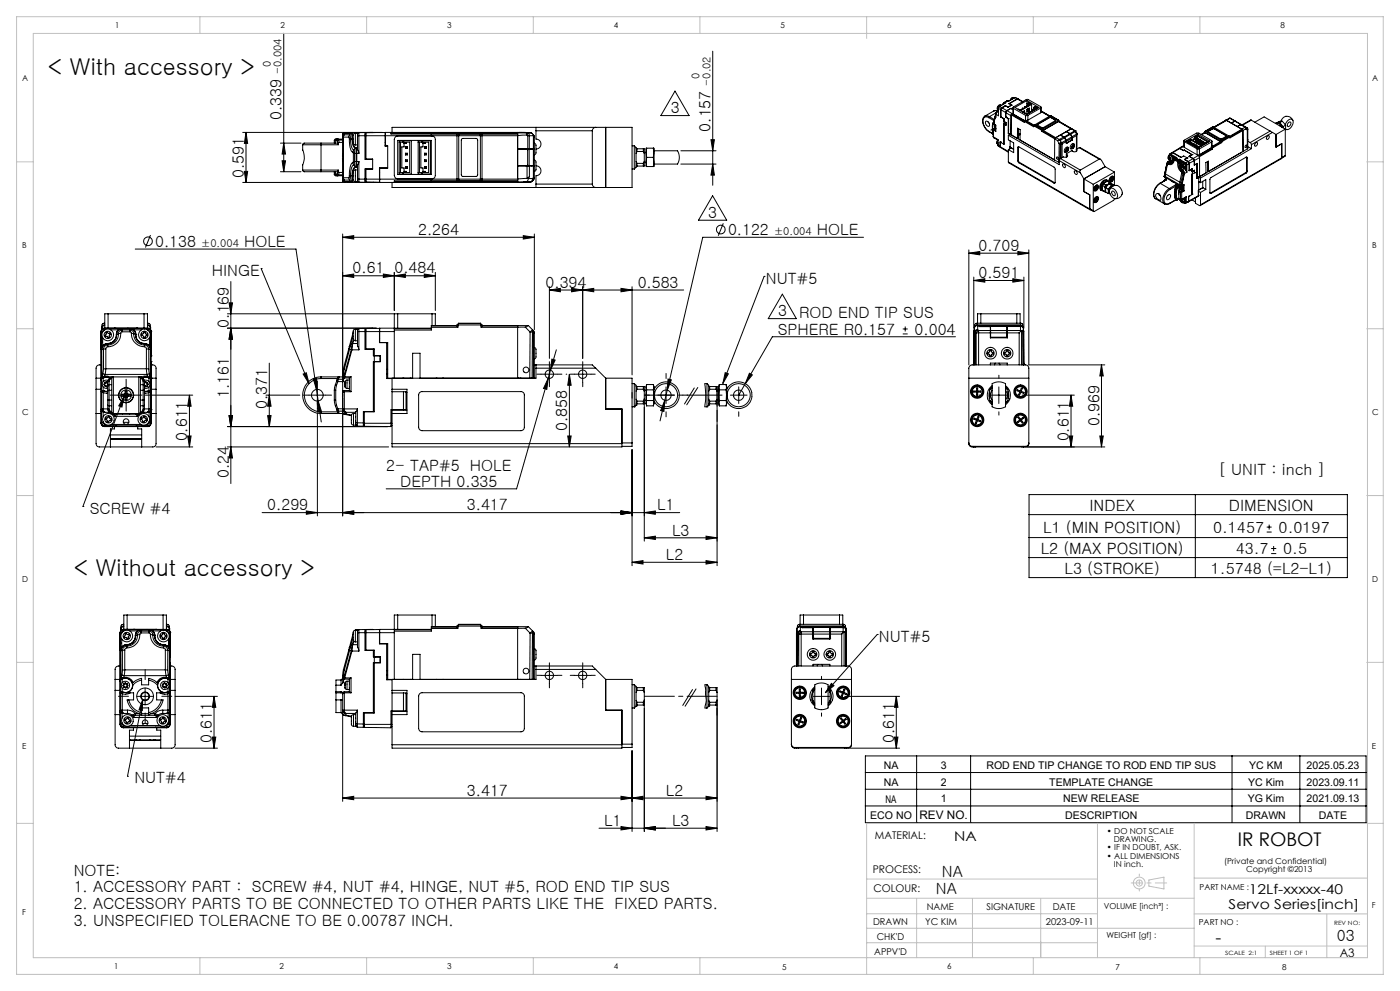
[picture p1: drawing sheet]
<svg xmlns="http://www.w3.org/2000/svg" width="420mm" height="297mm" viewBox="0 0 420 297" stroke-linecap="round" stroke-linejoin="round" font-family="sans-serif">
<defs><g id="words">
<g font-size="7">
<text x="14.4" y="22.4">&lt; With accessory &gt;</text>
<text x="22.1" y="172.6">&lt; Without accessory &gt;</text>
</g>
<text font-size="5.6" x="371.3" y="253.5">IR ROBOT</text>
<g font-size="4.7">
<text x="84.5" y="35.9" transform="rotate(-90 84.5 35.9)">0.339</text>
<text x="201.2" y="33.9">3</text>
<text x="213.2" y="39.4" transform="rotate(-90 213.2 39.4)">0.157</text>
<text x="73.2" y="53.3" transform="rotate(-90 73.2 53.3)">0.591</text>
<text x="212.5" y="65.3">3</text>
<text x="125.4" y="70.4">2.264</text>
<text x="218.4" y="70.4">0.122</text>
<text x="245.1" y="70.4">HOLE</text>
<text x="46.6" y="74">0.138</text>
<text x="73.2" y="74">HOLE</text>
<text x="293.5" y="75.2">0.709</text>
<text x="63.5" y="82.6">HINGE</text>
<text x="105.8" y="82">0.61</text>
<text x="118.3" y="82">0.484</text>
<text x="293.5" y="83.4">0.591</text>
<text x="163.7" y="86.3">0.394</text>
<text x="191.3" y="86.3">0.583</text>
<text x="229.8" y="85">NUT#5</text>
<text x="233.4" y="94.8">3</text>
<text x="239.8" y="95.3">ROD END TIP SUS</text>
<text x="68.6" y="98.2" transform="rotate(-90 68.6 98.2)">0.169</text>
<text x="233.3" y="100.3">SPHERE R0.157</text>
<text x="274.4" y="100.3">0.004</text>
<text x="68.6" y="119.2" transform="rotate(-90 68.6 119.2)">1.161</text>
<text x="80.2" y="122.6" transform="rotate(-90 80.2 122.6)">0.371</text>
<text x="170.2" y="129.2" transform="rotate(-90 170.2 129.2)">0.858</text>
<text x="329.8" y="127.8" transform="rotate(-90 329.8 127.8)">0.969</text>
<text x="56.2" y="132.3" transform="rotate(-90 56.2 132.3)">0.611</text>
<text x="320.7" y="132.3" transform="rotate(-90 320.7 132.3)">0.611</text>
<text x="68.6" y="143.3" transform="rotate(-90 68.6 143.3)">0.24</text>
<text x="115.9" y="141.2">2- TAP#5 HOLE</text>
<text x="365.5" y="142.3">[ UNIT : inch ]</text>
<text x="120.1" y="145.8">DEPTH 0.335</text>
<text x="26.9" y="153.9">SCREW #4</text>
<text x="80.2" y="153">0.299</text>
<text x="140.1" y="153">3.417</text>
<text x="197.2" y="153">L1</text>
<text x="326.9" y="153.2">INDEX</text>
<text x="368.7" y="153.2">DIMENSION</text>
<text x="201.6" y="160.5">L3</text>
<text x="313" y="159.6">L1 (MIN POSITION)</text>
<text x="363.9" y="159.6">0.1457</text>
<text x="383.6" y="159.6">0.0197</text>
<text x="199.8" y="167.9">L2</text>
<text x="312.2" y="166.1">L2 (MAX POSITION)</text>
<text x="370.7" y="166.1">43.7</text>
<text x="385" y="166.1">0.5</text>
<text x="319.4" y="172.1">L3 (STROKE)</text>
<text x="363.2" y="172.1">1.5748 (=L2-L1)</text>
<text x="263.7" y="192.3">NUT#5</text>
<text x="63.6" y="222.6" transform="rotate(-90 63.6 222.6)">0.611</text>
<text x="268.2" y="222.6" transform="rotate(-90 268.2 222.6)">0.611</text>
<text x="40.3" y="234.8">NUT#4</text>
<text x="140.1" y="238.5">3.417</text>
<text x="199.8" y="238.5">L2</text>
<text x="181.3" y="247.5">L1</text>
<text x="201.6" y="247.5">L3</text>
<text x="22.1" y="262.5">NOTE:</text>
<text x="282.6" y="262.7">NA</text>
<text x="22.1" y="267.5">1. ACCESSORY PART : SCREW #4, NUT #4, HINGE, NUT #5, ROD END TIP SUS</text>
<text x="280.8" y="268">NA</text>
<text x="22.1" y="272.5">2. ACCESSORY PARTS TO BE CONNECTED TO OTHER PARTS LIKE THE FIXED PARTS.</text>
<text x="22.1" y="277.5">3. UNSPECIFIED TOLERACNE TO BE 0.00787 INCH.</text>
<text x="364.7" y="282.6">-</text>
<text x="401.1" y="282.1">03</text>
</g>
<g font-size="4.1">
<text x="286.3" y="252.1">NA</text>
<text x="374.7" y="267.9">12Lf-xxxxx-40</text>
<text x="368.6" y="272.5">Servo Series[inch]</text>
</g>
<g font-size="3.5">
<text x="275.8" y="245.6">REV NO.</text>
<text x="401.9" y="286.9">A3</text>
</g>
<g font-size="3.3">
<text x="81.2" y="20.1" transform="rotate(-90 81.2 20.1)">0</text>
<text x="84.5" y="22.1" transform="rotate(-90 84.5 22.1)">-0.004</text>
<text x="209.9" y="23.6" transform="rotate(-90 209.9 23.6)">0</text>
<text x="213.2" y="25.6" transform="rotate(-90 213.2 25.6)">-0.02</text>
<text x="232.2" y="70.4">±0.004</text>
<text x="60.4" y="74">±0.004</text>
</g>
<g font-size="3.2">
<text x="265.1" y="230.5">NA</text>
<text x="282.2" y="230.5">3</text>
<text x="295.9" y="230.5">ROD END TIP CHANGE TO ROD END TIP SUS</text>
<text x="374.8" y="230.5">YC KM</text>
<text x="392" y="230.5">2025.05.23</text>
<text x="265.1" y="235.5">NA</text>
<text x="282.2" y="235.5">2</text>
<text x="314.8" y="235.5">TEMPLATE CHANGE</text>
<text x="374.4" y="235.5">YC Kim</text>
<text x="392" y="235.5">2023.09.11</text>
<text x="261.1" y="245.5">ECO NO</text>
<text x="265.7" y="240.5">NA</text>
<text x="282.2" y="240.5">1</text>
<text x="318.9" y="240.5">NEW RELEASE</text>
<text x="319.6" y="245.5">DESCRIPTION</text>
<text x="373.8" y="245.5">DRAWN</text>
<text x="374.3" y="240.5">YG Kim</text>
<text x="392" y="240.5">2021.09.13</text>
<text x="395.7" y="245.5">DATE</text>
<text x="262.5" y="251.3">MATERIAL:</text>
<text x="261.8" y="261.5">PROCESS:</text>
<text x="262" y="267.3">COLOUR:</text>
</g>
<g font-size="2.8">
<text x="278" y="272.6">NAME</text>
<text x="295.9" y="272.6">SIGNATURE</text>
<text x="315.8" y="272.6">DATE</text>
<text x="261.9" y="277.1">DRAWN</text>
<text x="263" y="281.8">CHK'D</text>
<text x="277.5" y="277.1">YC KIM</text>
<text x="313.8" y="277.2">2023-09-11</text>
<text x="262.3" y="286.2">APPV'D</text>
</g>
<g font-size="2.5">
<text x="34.6" y="8.4">1</text>
<text x="84.2" y="8.4">2</text>
<text x="134.2" y="8.4">3</text>
<text x="184.2" y="8.4">4</text>
<text x="234.2" y="8.4">5</text>
<text x="284.2" y="8.4">6</text>
<text x="334.2" y="8.4">7</text>
<text x="384.2" y="8.4">8</text>
<text x="6.7" y="24.4">A</text>
<text x="411.7" y="24.4">A</text>
<text x="6.7" y="74.4">B</text>
<text x="411.7" y="74.4">B</text>
<text x="6.7" y="124.4">C</text>
<text x="411.7" y="124.4">C</text>
<text x="6.7" y="174.4">D</text>
<text x="411.7" y="174.4">D</text>
<text x="6.7" y="224.4">E</text>
<text x="411.6" y="224.5">E</text>
<text x="332.1" y="249.9">• DO NOT SCALE</text>
<text x="332.1" y="254.8">• IF IN DOUBT, ASK.</text>
<text x="332.1" y="257.3">• ALL DIMENSIONS</text>
<text x="334.1" y="252.4">DRAWING.</text>
<text x="334.1" y="259.8">IN inch.</text>
<text x="367.2" y="259">(Private and Confidential)</text>
<text x="373.8" y="261.5">Copyright ©2013</text>
<text x="359.9" y="266.7">PART NAME :</text>
<text x="6.7" y="274.4">F</text>
<text x="331.1" y="272.4">VOLUME [inch³] :</text>
<text x="411.6" y="272.2">F</text>
<text x="332" y="281.1">WEIGHT [gf] :</text>
<text x="359.6" y="277.3">PART NO :</text>
<text x="34.3" y="290.5">1</text>
<text x="83.9" y="290.5">2</text>
<text x="134.2" y="290.4">3</text>
<text x="184.2" y="290.4">4</text>
<text x="234.6" y="290.6">5</text>
<text x="284.2" y="290.4">6</text>
<text x="334.6" y="290.6">7</text>
<text x="384.6" y="290.6">8</text>
</g>
<g font-size="1.7">
<text x="400.3" y="277.2">REV NO:</text>
<text x="367.6" y="286.2">SCALE 2:1</text>
<text x="380.9" y="286.2">SHEET 1 OF 1</text>
</g>
</g></defs>
<g fill="none" stroke="#000" stroke-width=".3">
<path d="M85.1 10v41.5M213.8 15.3v40.2M72.8 39.7h41.9M73.8 39.7l.5 3.3h-1zM73.8 39.7v15M103.1 40h.1M103.1 40v.2M103.2 39.9l-.1 .1M103.3 39.9l-.4 .1-.1 .3M103.3 39.8l-.5 .5M103.3 39.8v.1M103.3 39.8h.1"/>
<path d="M103.4 39.8l-.3 .2M103.4 39.8l-.2 .1M105.4 39.9l.2 1.8M105.4 39.9l-.5 .5M105.4 39.9h-2.2M105.6 39.8h.1M105.6 39.8l-.2 .1M105.6 39.8l.2 1.9M106.6 39.9l-.3 .1a4.4 4.4 0 0 0 0 3.3l.3 .1M106.6 39.9h.6v.3M106.6 39.9v3.5M107.2 39.8h.1"/>
<path d="M109.5 39.7v8h2.3v3h-2M109.5 39.7l2.3 .1M109.5 39.7l-6.1 .1M115.5 39.7l-5.7 .1v.9M115.5 39.7v1M115.6 39.7v4h.7v6.7h-2.4v4.3M115.6 39.7h39.7M115.6 39.7h-.1M117.3 39.7v.5h19.8M117.3 39.9h20M117.6 39.7v-1.5h72v18h-72v-1.5M129.4 39.9h.1"/>
<path d="M129.4 39.9v.9M137.3 39.9l.1 .1M137.3 39.9l-.2 .3M137.3 39.9h.1M137.4 40l.2 .2M137.4 40h6.9M144.3 40l-.2 .2M144.4 39.9l-.1 .1M144.4 39.9l.2 .3M144.4 39.9h.1M144.4 39.9h10.9M155.3 39.8h2.8"/>
<path d="M155.3 39.8v.9M155.3 39.7v.1M155.3 39.7h3.9M155.7 39.7h3.5zM158.1 39.8h.4M158.1 39.8v.7M158.5 39.8h.9M158.5 39.8l.3 .9M159.2 39.7h.1M159.2 39.7l.2 .1M159.2 39.8h.2M159.4 39.8l.6 .6"/>
<path d="M159.4 39.8h.1M160.8 38.2v1M160.8 39.2v2.5a1.5 1.5 0 0 1 1.5 1.5 1.5 1.5 0 0 1-1.5 1.5M160.8 39.2h16.9M177.7 39.2v16M178.7 38.2a1.09 1.09 0 0 0-1 1M181.7 38.2v18M202.5 27.3l4.2 7.3h-8.4zM295.5 34.8a2.83 2.83 0 0 0 .4 4.1l.8 .6M295.5 34.8l.5-.1 .8 .3M295.7 36.4a.93 .93 0 0 1 1 .4 .93 .93 0 0 1-.1 1.1 1.13 1.13 0 0 1-.9-1.5zM296.4 36.5l.3 .4"/>
<path d="M296.7 35.3a1.15 1.15 0 0 0-1.5 0 1.15 1.15 0 0 0-.3 1.4 4.1 4.1 0 0 0 1.8 2.7M296.7 39.4v.1M296.7 35.3l1.5 .9M296.7 39.4l1.2 .7M296.7 39.5l1.3 .7-.2-.5M296.8 35l-.1 .3M296.8 35l1.5 .8M297.7 39l.1 .7M297.7 37.8h.1M297.7 39h.1M297.7 37.8v1.2M297.8 39l.1 .8"/>
<path d="M297.8 37.8v1.2M297.8 37.1l-.1 .7M297.8 37.1l.1 .2M297.8 39.7l.1 .1M297.9 37.3l-.1 .5M297.9 39.8l.1 .3M298 36.8v.1M298 38.9h.1M298 36.8l-.2 .3M298 38.9v2.1M298 36.9l-.1 .4M298 36.9h.1"/>
<path d="M298 37.1l.1 .1M298 37l.1 .1M298 37h.1M298 38.9l.7 .5M298.1 37.1v.1M298.1 36.8l-.1 .1M298.1 37.1l.6 .4M298.1 36.6h.1M298.1 36.6v.1M298.1 37.2l.6 .3M298.1 36.6l-.1 .4M298.1 36.7l-.1 .3"/>
<path d="M298.1 36.5l-.1 .3M298.1 38.7l-.1 .2M298.1 33.3h1.1M298.1 38.7h.1M298.1 33.3l-2.6 1.5M298.2 38.7l-.2 .2M298.2 38.7h.1M298.2 38.7l.5 .2M298.2 36.1l-.1 .5M298.2 36.1l-.1 .6M298.5 38.4l.2 .1M298.5 37.5h.1"/>
<path d="M298.5 38.4v.2M298.6 37.5a.61 .61 0 0 0-.1 .9M298.6 38.5l-.5 .2M298.6 38.6l-.4 .1M298.6 38.6h.1M298.6 38.4v.2M298.7 38.1v.3M298.7 37.5h.1M298.7 37.5v1.9M298.7 37.5l-.3 .6 .1 .3M298.8 34.2v.1M298.8 33.9l-.6 2.2"/>
<path d="M298.8 33.9v.3M298.8 34.2l-.8 2.8M298.8 34.3l-.7 2.8M298.8 33.8l-2 1.2M299.3 33.2l-1.2 .1M299.3 33.2h.1M299.3 33.2l-.5 .7M299.3 33.2l-.5 .8M299.4 33l.1 .2M299.5 33.2l-.7 1.1M299.5 33.2l-.7 1M299.5 33.2h-.2"/>
<path d="M299.5 32.3v.8l-.2 .1M299.5 32.3v2.4l-.7-.4M299.9 31.9l-.4 .6 .7 .3M299.9 31.9l-.4 .4M299.9 31.9l.6 .4M300.2 32.8v2.2M300.2 35l.9 .6M300.3 31.5a.9 .9 0 0 0-1 .4 .9 .9 0 0 0 .1 1.1M300.3 31.5a1.04 1.04 0 0 0-.9 1.5M300.3 31.5l.1 .1M300.3 32.9l1.4 .9M300.3 35h-.1"/>
<path d="M300.3 32.9v2.2l.9 .5v7.6h-.1M300.4 31.6l-.6 .4M300.5 32.5l-.1 .3M300.5 32.3l-.3 .5M300.6 32.3l1.4 .9M300.6 32.3l-.3 .6M300.8 31.3v.1M301.1 35.6v.7M301.1 36.3l.7 .5M301.1 35.5v.1M301.2 36.3h-.1M301.2 36.3h.1"/>
<path d="M301.3 30.8l-.5 .6M301.3 30.8h.1M301.4 30.7h.1M301.4 30.7l-.4 .6M301.4 30.7l-.1 .1M301.5 30.7l-.5 .6M301.5 30.7l.2 .1-1.8 1.1M301.6 31.6l.8 .5M301.6 31.6l-1.1 .7M301.6 31.6v.2M301.7 35.1h.1M301.7 33.8l1.6 .9"/>
<path d="M301.7 35.1l.9 .5v4.4M301.7 33.8v1.3M301.7 35.1l.8 .5M301.8 37.5l-.7-.5v6.2M301.8 36.8h.1M301.8 37.5h.1M301.8 36.8v.7M302 33.2l-.3 .6M302.1 33.2l-.4 .6M302.1 33.2l5.3 3M302.2 30.2l-1 .6M302.3 30.2h.1"/>
<path d="M302.3 30.2l-1 .6M302.3 30.2h-.1M302.4 30.2l-.9 .5M302.4 32.1l-.7-.4-1.1 .6M302.4 32.1h.1M302.5 30.1l.2 .1M302.5 30.1l-.3 .1M302.5 35.6h.1M302.5 30.1l-.2 .1M302.5 35.6v4.3M302.5 39.9l.8 .5M302.6 38.8v.5"/>
<path d="M302.6 38.8v.1M302.6 39.9h-.1M302.9 30.2h-.5M303.2 32.5h.1M303.2 32.5l-1.1 .7M303.2 32.5l.7 .3M303.2 32.5l-1.2 .7M303.3 34.7v5.7M303.4 34.4l3.9 2.3v-.3M303.4 34.4l-.1 6M303.5 34.2l-.2 .5M303.5 34.2l-.1 .2"/>
<path d="M303.5 31.5h.1M303.5 31.5l-1.1 .6M303.5 34.2l3.8 2.2M303.9 32.3l.1 1.9v-1.7M304 32.5l3.7 2.1M304.2 29.3a.88 .88 0 0 0-1.2 .8M304.2 29.3l-.5 .4M304.2 29.3a.81 .81 0 0 0-1 .7M304.5 29.2l.9 .4M304.5 29.2l-1.9 1.1-.2-.1M304.5 29.2l.6 .4M305.1 29.6l.3 .1"/>
<path d="M305.1 29.6l-2.5 1.5 .9 .4M305.2 29.7l1.5 .8M305.2 29.7l-2.4 1.4M305.4 29.7h-.2M305.4 29.7l1.4 .7M305.4 32.8h.3M305.5 38.6v2.7l-.3 .2M305.7 32.8l-.1 .1M305.7 32.8v.1M306 33l.1 .1M306 40l-.3 .1M306.1 32.9v.1"/>
<path d="M306.1 32.9l-.1 .1M306.2 32.8l-.1 .1M306.2 32.8l.1 .1M306.7 32.6l.1 .1M306.7 32.6v.1M306.8 33.5l.6-.3v.7M306.8 33.5v.1M306.9 32.5l-.1 .1M306.9 32.5l-.2 .1M306.9 32.5h.1M307 33.4v.3M307.2 33.3v.5"/>
<path d="M307.3 36.4l2.8 1.4M307.4 32.2v.1M307.4 32.2h.1M307.4 36.1l-.1 .3M307.4 36.1l2.7 1.6M307.4 33.9l.3 .1M307.6 32.1l-.2 .1M307.6 32.1v.1M307.6 32.1h.1M307.6 36l2.6 1.5M307.6 36h.1M307.7 36l-.3 .1"/>
<path d="M307.7 36h.7M307.7 34.6h.7M307.7 34.6v1.4M307.7 34h-.1M307.7 34v.1M308 34.2h.1M308 31l.4 .3M308 31v.9M308 31l.4 .1M308.1 30.1v.9M308.1 31.8v.1M308.1 33l.2 .1"/>
<path d="M308.1 31.8l.1 .1M308.1 30.1l3.6 2.1-3.7 2.1M308.1 30.1l-3.6 2.1 3.5 2.1M308.1 34h.1M308.1 34l-.1 .2M308.2 34v.2M308.2 34h.1M308.2 34l.1 .1M308.2 31.6h.1M308.2 31.6l-.1 .2M308.3 31.6v.2M308.3 32.7v.4"/>
<path d="M308.3 31.6h.1M308.3 31.6l.1 .1M308.4 34.6v1.4M308.4 31l.3 .1M308.4 31v.7M308.5 30.9l.1 .1h-.2M308.5 30.9l1 .4M308.5 30.9v.1M308.6 32.5v1.3M308.6 33.2l-.5 .3M308.6 32.7l-.2-.1-.1 .5M308.6 33.8l-.4 .2"/>
<path d="M308.7 31.1v.4M308.7 33.8h-.1M308.7 33.8h.1M308.8 31l.4 .3-3.2 1.7M308.8 31l-.1 .1M308.8 31v.5M308.8 33.7v-1.3l-.7 .4v1.2M308.8 33.6l.2 .1M308.9 33.6v.2M308.9 33.6l-.2 .2M309.4 33.4h.1M309.5 31.3l-3.3 1.9"/>
<path d="M309.5 31.3v1.9M309.5 33.1l.2 .2M309.5 33.2l.2 .1M309.5 33.2l-.1 .2M309.6 33.2v.2M310.1 32.2l.3 .2M310.1 32.2v.9l-.6-.4M310.1 32.2h.3M310.1 32.9l.1 .1M310.1 32.9v.2M310.1 37.7v.1M310.2 37.7l-.1 .2"/>
<path d="M310.2 37.7l2.4 1.4M310.2 32.8h.1M310.2 32.8l-.1 .1M310.3 37.5l-.1 .2M310.3 32.8v.1M310.3 37.5l2.3 1.3M310.3 32.8h.1M310.4 32.1l.4 .1M310.4 32.1l-.1 .7M310.5 37.4l-.2 .1M310.5 37.4l-.4 .3M310.5 37.4l2.3 1.3"/>
<path d="M310.5 32l.2 .1h-.3M310.5 32l.9 .3M310.5 32v.1M310.8 32.2l.4 .2-3.2 1.9M310.8 32.2l-.1 .5M311.2 37.4h.1M312.2 32.4v-.4l-4-2.2-4.2 2.3v.4M312.2 33.8l-3.8 2.2M312.2 32.4l-3.8 2.2M312.2 32.4v1.4M312.3 32.2l-.1 1.6M312.3 33.3h.1"/>
<path d="M312.3 33.4l2.5 1.5M312.4 33.3l2.6 1.5M312.6 39.1v.2M312.6 38.8v.3M312.6 39.3v.1M312.6 39.3h.1M312.6 39.4l3.8 2.2M312.8 39.2l-.2 .1M312.8 38.7l-.2 .1M312.8 39.2l3.7 2.2M312.8 38.7l.1 .3M312.9 39.1l-.1 .1"/>
<path d="M312.9 39l-.1 .2M312.9 39.1l3.8 2.2M314.9 35.2h.3M314.9 35.2l-3.7 2.2M315.1 34.7l2.3 1.4M315.1 34.7l-4.6 2.7M315.2 34.7h-.1M315.2 34.7h.1M315.2 34.7l2.3 1.3M315.2 34.7l2.4 1.3M315.2 35.2l1.4 .8M316.6 36l-3.8 2.3-1.6-.9"/>
<path d="M316.6 36l.1 .1M317.4 36.1l-4.6 2.6M317.4 36.1l.1 .3M317.5 36l-.1 .1M317.5 36l.2 .4M317.5 36.4h.2M317.5 36.4l-4.6 2.7M317.5 36.4l3.8 2.2M317.5 36.4l-4.6 2.6M317.7 36.4h-.2M317.7 36.4l3.8 2.2M317.7 36.4h.1"/>
<path d="M319.9 39.4v.1M319.9 39.4l1.1 .6M321.3 38.6l1.1 .6M321.3 38.6l-4.6 2.7M321.3 38.6l-1.4 .8M321.5 38.6h-.2M321.5 38.6h.1M321.6 38.6h-.3M321.6 38.6l.9 .6M322.4 39.3l.1 .1M322.4 39.2v.1M322.4 39.2h.1"/>
<path d="M322.4 39.3l-1.4 .7M322.5 39.2h.1M322.5 39.4l-1.3 .8M322.5 39.4l.5 .8M322.6 39.2l.1 .1M322.7 39.3l-.2 .1M322.7 39.3l.4 .8M361.4 39.8h.2M361.4 39.8h.1M361.4 39.7l-1 .6M361.6 39.7l-.2 .1M361.6 39.8l4.5 2.6"/>
<path d="M361.6 39.7l4.5 2.7M361.6 39.8l-1.1 .6M361.7 39.4h-.2l-.1 .3M361.7 39.4l4.6 2.6M361.7 39.4l-.1 .3M362.5 39.3l-.1 .2 3.8 2.2 1.7-.9v-.2M362.5 39.4h-.1M362.5 39.3v.1M363.8 38h.1M363.9 38.5h.3M363.9 38.6h.3M363.9 38l.1 .1"/>
<path d="M363.9 38l-2.4 1.4M363.9 38.5l-1.4 .8M363.9 38.6l-1.4 .8M363.9 38.5v.1M364 38.1l-2.3 1.3M364 38.1l4.6 2.6M364.2 38.5l3.7 2.1M364.2 38.6l3.7 2.1M364.2 38.5v.1M367.8 36l.2 .1M367.8 36v.1M367.8 36l-3.7 2.1"/>
<path d="M368 36.1l4.6 2.6M368 36.1l1.4 .8M368 36.1l-3.7 2.1M368.7 35.5h.5M368.7 35.5l-1 .6h.3M368.7 35.5h.2M368.9 35.5l-.9 .6M368.9 35.5h.1M369 35.5h.2M369 35.5l1.5 .8M369.2 35.5l1.4 .8M370.3 36.4l-.9 .5"/>
<path d="M370.5 36.3h.1M370.5 36.3l-1.1 .6M370.6 36.3h-.1l1.7 1M370.6 36.3l1.8 1M371.2 37.9l1.4 .8M372.1 37.4h.1M372.1 37.4l-.9 .5M372.2 37.4l-1 .5M372.2 37.4l1.3 .7M372.2 37.3h.2M372.2 37.3l-.1 .1M372.4 37.3h.1"/>
<path d="M372.4 37.3l-.2 .1M372.4 37.3l1.2 .7M372.6 38.7l.3 .4M372.6 38.7l-3.7 2.2M372.9 39.1l-3.9 2.2v-.2M372.9 39.1l-.2-.2-3.7 2.2M372.9 39.1v6.3M373.5 38.1l-.9 .6M373.6 38l-.1 .1M373.6 38l.1 .1M373.7 38.1l.1 .2-.1 .3M373.7 38.1l.4 .2"/>
<path d="M373.7 38.6l-.8 .5M373.7 38.6l.5 .3M374.1 38.3l.2 .4-.1 .2M374.1 38.3l.2 .4M374.2 38.9v5.7M374.3 38.7l-.1 .2M374.3 38.7l-.1 5.9M375.4 36l-2.8 1.4M375.4 36l5.6 3.3M375.4 36l-2.7 1.5M376.4 36.6l2.8-1.6 6.4 3.7M381 39.3l.7 .4"/>
<path d="M381 39.3l-5.9 3.4M381.7 39.7l-6.3 3.7M381.7 39.7l1.1 .6M382.6 37l.4-.2zM383 36.8l1.1 .6M383.4 36.9a1.5 1.5 0 0 1 1.3 1.3M384 36.7l.9 1.3M384.1 37.4l.4 .6M384.1 37.4l.1 .1M384.2 37.5l.3 .5M384.2 37.5l-.3 .2M384.5 38v.1"/>
<path d="M384.7 36.3l-1 .1-.7 .4 1-.1M384.7 36.3l1 1.2M384.7 36.3l-.7 .4M384.9 38v.3M385.6 37.4a1.7 1.7 0 0 1 2.1-1.6 2.15 2.15 0 0 1-1.7 3l-.3-.2M385.6 38.7l-2.8 1.6M385.6 38.7v7.9M385.7 38.8h.6M385.7 37.5l-.1 1.4M385.7 37.5l-.8 .5M386.5 36.8a.46 .46 0 0 1 .7-.1 .46 .46 0 0 1-.1 .7 .48 .48 0 0 1-.4 .6 .48 .48 0 0 1-.5-.4zM387.9 36.1a1.89 1.89 0 0 0-1.9-1.3 1.89 1.89 0 0 0-1.8 1.5"/>
<path d="M72.8 54.7h82.5M73.3 51.4h1l-.5 3.3zM84.1 42.9h6.2M84.1 51.5h6.2M84.6 48.2h1.1l-.6 3.3zM85.1 42.9l.6 3.3h-1.1zM90.8 51l.4 .5h5.1M90.8 43.4v1.5a5.6 5.6 0 0 1 0 4.5v1.6M90.8 43.4h5.5M90.8 51h5.5M96.3 42.9h-5.1l-.4 .5M96.3 42.9v.5"/>
<path d="M96.3 51v.5M96.3 42.9h5.1l.1 .5M96.3 43.4h5.2M96.3 51h5.2M96.3 43.4v7.6M100.3 42.1h.3M100.3 52.3h.3M100.3 52.3l.2 .3 .5 .1M100.3 42.1v.8M100.3 51.5v.8M100.6 52.3l.4 .4M100.6 42.1v.8"/>
<path d="M100.6 51.5v.8M100.6 42.1h.4M100.6 52.3h.4M101 41.7l-.4 .4M101 41.7h-.5l-.2 .4M101 52.7h1.8M101 41.7h1.8M101 42.1l.1 .2M101 52.3l.3 .4 .2-.3M101.1 52.1l.4 .3M101.1 52.1l-.1 .2M101.1 42.3l.4 .8"/>
<path d="M101.4 41.7l-.4 .4M101.4 41.7l.1 .3M101.5 51.3l.3 .4M101.5 51l-.2 .5h-5M101.5 43.1v.3M101.5 51v.3M101.5 51.3l-.4 .8M101.5 42l-.4 .3M101.5 42l.3 .7M101.5 42h1.3M101.5 52.4h1.3M101.8 42.7l-.3 .4"/>
<path d="M101.8 51.7h1M101.8 42.7h1M101.8 51.7l-.3 .7M102.8 54l.5 .5M102.8 53.4h.1M102.8 40.9l.2 .2M102.8 54h.1M102.8 40.3h.1M102.8 40.3v13.7M102.8 46.1v.8M102.8 47.5v.7M102.8 53.8l.3 .6"/>
<path d="M102.8 53.8v-.3l.3 .6M103 53.3l.3 .7M103 53.3l-.2 .1M103 53.3h1.6M103 41.1v12.2M103 41.1h1.6M103.1 40l-.3 .5M103.1 54.4l.3 .1M103.1 54.4h.1M103.1 40.2l.2 .2M103.1 40.2l-.3 .6v-.3M103.1 54.1v.3"/>
<path d="M103.2 54.4l.2 .1M103.2 54.4l2.2 .1M103.3 40.4l-.3 .7M103.3 54l-.2 .1M103.3 54.5h.1M103.3 40.4h1.6M103.3 54h1.6M103.4 54.5l4.3 .1M104.6 41.1l.2 .6M104.6 53.3l.3 .7M104.8 52.7l-.2 .6M104.8 41.7l.2 2.5 .4 1.1 .5 .3"/>
<path d="M104.8 52.7h.4M104.8 41.7h.4M104.9 40.4l.3 1.3M104.9 40.4l-.3 .7M104.9 54l.5 .5M105.2 41.7a3.1 3.1 0 0 0 1 3.2M105.2 52.7l-.3 1.3M105.2 52.7h.4M105.2 41.7h.4M105.6 41.7a2.49 2.49 0 0 0 1 2.6M105.6 41.7h.2M105.6 52.7h.2"/>
<path d="M105.6 52.7l-.2 1.8M105.8 41.7a2.63 2.63 0 0 0 1 2.6h.4M105.8 52.7l-.1 1.8h-.3M105.8 52.7h.1M105.8 41.7h.1M105.9 48.8l.3 .7M105.9 45.6l.1 .4M105.9 48.8a1.67 1.67 0 0 0-.9 1.9l-.2 2M106 48.4l-.1 .4M106 48.4h.4M106 46h.4M106 46v2.4"/>
<path d="M106.2 44.9l.2 1.1M106.2 44.9l-.3 .7M106.2 49.5a3.1 3.1 0 0 0-1 3.2M106.2 49.5l.4 .5M106.4 48.4l-.2 1.1M106.4 46h.5M106.4 48.4h.5M106.4 46v2.4M106.6 50.9l-.3 .1a4.4 4.4 0 0 0 0 3.3l.3 .1M106.6 50.9v3.5M106.6 50.9h.6M106.6 43.4h.6"/>
<path d="M106.6 44.3l.3 1.7M106.6 50l.3 .1M106.6 50l-.6 .6-.4 2.1M106.6 50.1h.2zM106.6 50.1a2.65 2.65 0 0 0-.8 2.6M106.6 44.2l.1 .1M106.6 44.3l-.4 .6M106.8 44.3h.1M106.9 44.3h.1M106.9 46h.1M106.9 44.3h-.3M106.9 48.4l-.3 1.6"/>
<path d="M106.9 48.4h.1M106.9 46v2.4M106.9 50.1h.3M106.9 44.3l.1 1.7M107 48.4l-.1 1.7M107 46v2.4M107 46h.7M107 48.4h.7M107.2 54.6h.1M107.2 54.2v.2h-.6M107.2 40.7v4.2l.5 1.1M107.2 40.2l.5-.4v6.2"/>
<path d="M107.2 40.2v.5M107.2 53.7v.5M107.2 53.7h2.6M107.2 40.7h2.6M107.2 54.2l.5 .4M107.7 48.4l-.5 1.1v4.2M107.7 48.4v6.2M107.7 54.6h1.8M109.5 54.1h.3M109.5 40.2h.3M109.8 53.7h4M109.8 40.7h5.7"/>
<path d="M109.8 53.7v.9h4v-.9M109.8 40.7v7M109.8 50.6v3.1M111.8 50.6h-2.3v4M112 54.6h-2.5M113.8 53.7h15.6M113.8 51.7h.1M115.5 42.7h.1M115.5 40.7h13.9M115.5 40.7v3.1h.8M115.5 43.5h.1M115.6 43.6v.2"/>
<path d="M115.6 43.6h.1M116.3 50.3h-2.5v3.4M118.3 54.4h11.1M119.3 42.1h10.1v10.2h-10.1zM119.8 42.6h1.6l-.2 .4M119.8 42.2h3.6v10h-3.6zM120.2 42.6v9.1M120.8 42.2v.4M120.8 51.7v.5M121 42.2v.4M121 51.7v.5M121.2 43h.7l-.2-.4h1.2v9.1h-1.2l.2-.3h-.7"/>
<path d="M121.2 51.4l.2 .3h-1.6M121.2 43v1h-.7v6.3h.7v1.1M121.6 43.9h.6M121.6 44.4h.6M121.6 45.9h.6M121.6 46.4h.6M121.6 47.9h.6M121.6 48.4h.6M121.6 49.9h.6M121.6 50.4h.6M121.6 43.9v.5M121.6 45.9v.5"/>
<path d="M121.6 47.9v.5M121.6 49.9v.5M121.6 43.9l.2 .2M121.6 45.9l.2 .2M121.6 47.9l.2 .2M121.6 49.9l.2 .2M121.8 50.1h.2M121.8 44.2h.2M121.8 44.1h.2M121.8 46.1h.2M121.8 46.2h.2M121.8 48.1h.2"/>
<path d="M121.8 48.2h.2M121.8 50.2h.2M121.8 44.1v.1M121.8 46.1v.1M121.8 48.1v.1M121.8 50.1v.1M121.8 44.2l-.2 .2M121.8 46.2l-.2 .2M121.8 48.2l-.2 .2M121.8 50.2l-.2 .2M122 44.1v.1M122 46.1v.1"/>
<path d="M122 48.1v.1M122 50.1v.1M122 44.2l.2 .2M122 46.2l.2 .2M122 48.2l.2 .2M122 50.2l.2 .2M122.2 43.9l-.2 .2M122.2 43.9v.5M122.2 45.9v.5M122.2 47.9v.5M122.2 49.9v.5M122.2 45.9l-.2 .2"/>
<path d="M122.2 47.9l-.2 .2M122.2 49.9l-.2 .2M123.8 54.7h2.2M125.4 42.6h1.7l-.2 .4M125.4 42.2h3.7v10h-3.7zM125.8 42.6v9.1M126.5 42.2v.4M126.5 51.7v.5M126.7 42.2v.4M126.7 51.7v.5M126.9 43h.7l-.2-.4h1.2v9.1h-1.2l.2-.3h-.7M126.9 51.4l.2 .3h-1.7"/>
<path d="M126.9 43v1h-.6v6.3h.6v1.1M127.4 43.9l.2 .2M127.4 43.9h.4M127.4 43.9v.5M127.4 45.9v.5M127.4 47.9v.5M127.4 49.9v.5M127.4 44.4h.4M127.4 45.9l.2 .2M127.4 45.9h.4M127.4 46.4h.4M127.4 47.9h.4"/>
<path d="M127.4 47.9l.2 .2M127.4 48.4h.4M127.4 49.9l.2 .2M127.4 49.9h.4M127.4 50.4h.4M127.6 50.1h.1M127.6 44.2h.1M127.6 44.1h.1M127.6 44.1v.1M127.6 46.1v.1M127.6 48.1v.1M127.6 50.1v.1"/>
<path d="M127.6 44.2l-.2 .2M127.6 46.2l-.2 .2M127.6 46.1h.1M127.6 46.2h.1M127.6 48.1h.1M127.6 48.2l-.2 .2M127.6 48.2h.1M127.6 50.2l-.2 .2M127.6 50.2h.1M127.6 44.2l.2 .2M127.6 46.2l.2 .2M127.6 48.2l.2 .2"/>
<path d="M127.6 50.2l.2 .2M127.8 43.9l-.2 .2M127.8 43.9v.5M127.8 45.9v.5M127.8 47.9v.5M127.8 49.9v.5M127.8 45.9l-.2 .2M127.8 47.9l-.2 .2M127.8 49.9l-.2 .2M129.4 53.6v.8h7.9M129.6 40.8h-10.3a1.02 1.02 0 0 0-1 1v10.8a1.02 1.02 0 0 0 1 1h10.3M129.6 40.8a.96 .96 0 0 1 1 1v10.8a.97 .97 0 0 1-1 1"/>
<path d="M129.6 53.6l25.7 .1M137.1 40.2v13.9M137.1 54.1l.2 .3M137.1 54.1l-18.8 .1v.5M137.3 54.4h.1M137.4 54.4h6.9M137.6 40.2v13.9M137.6 54.1l-.2 .3M137.6 54.1h6.5M137.6 40.2h6.5M138.5 41.6l4.3-.1 .5 .3v10.6l-.3 .4-4.1 .1-.5-.3zM144.1 54.1l.2 .3"/>
<path d="M144.1 40.2v13.9M144.3 54.4h.1M144.4 54.4h.1M144.6 40.2v13.9M144.6 54.1l-.2 .3M144.6 40.2h10.7v.5M144.6 54.1h10.7M155.3 53.7v.4M155.3 54.1v.3h-10.9M155.3 44.7h5M155.3 54.5h2.3M155.3 53.7v.8"/>
<path d="M155.3 44.6h5M155.3 40.7v13M155.3 54.5v.2M155.3 40.7l-25.7 .1M155.3 49.7h3M155.3 49.7h2.8M157 54.6h1.6zM157.6 54.5h1.4M157.8 44.6v.1M157.8 49.7h.1M158.1 40.5l.2 .2M158.1 40.5l-2.8 .2"/>
<path d="M158.1 53.4l-2.8 .3M158.1 49.7h.7M158.1 49.7v3.7M158.3 49.7h2M158.3 40.7h.5M158.3 40.7v9M158.4 44.6v.1M158.4 49.7h.1M158.5 53.5l-.3 .8-.6 .2M158.5 53.5h1.2M158.8 40.7h1.2M158.8 40.7v9"/>
<path d="M158.8 52.9l-.7 .5M158.8 52.9l-.3 .6M158.8 49.7h1.5M158.8 49.7v3.2M158.9 54.6l-3.6 .1M159 54.5l-.1 .1M159.4 44.6v.1M159.4 49.7h.1M159.7 53.5a.88 .88 0 0 1-.7 1M159.7 53.5v.7M159.7 54.2l-.7 .3M159.7 54.2l-.8 .4"/>
<path d="M160 40.4v.3M160 40.4l.2 .3M160 53.3v.7M160 40.7h.2M160 53.3h.3M160 40.7v12.6M160 53.3l-.3 .2M160 54l-.3 .2M160.2 40.7l.1 12.6M160.3 47.9l.5 .6v2.4l-.5 .5M160.3 42.9l.5 .6v2.4l-.5 .5M160.3 53.3l-.3 .7"/>
<path d="M160.8 49.7a1.5 1.5 0 0 1 1.5 1.5 1.5 1.5 0 0 1-1.5 1.5v2.5M160.8 55.2v1M160.8 55.2h16.9M177.7 55.2a1.08 1.08 0 0 0 1 1M189.6 43.7h.7M189.6 50.7h.7M190.3 43.7l.5 .5v6l-.5 .5M190.3 43.7v7M190.8 44.6h2.5v1.4M190.8 48.4l.3 .6M191.1 44.6v.8M191.1 49v.8"/>
<path d="M191.1 45.4l-.3 .6M191.1 45.4h1.9M191.1 49h1.9M193 44.6v.8M193 49v.8M193 45.4l.3 .6M193.3 48.4v1.4h-2.5M193.3 46v2.4M193.3 45.7h.5M193.3 48.7h.5M193.3 48.4l-.3 .6M194 44.4v2.8"/>
<path d="M194 47.2v2.7M194 49.9h2M194 47.2h2M196 44.4v2.8M196 44.4l.2 .3v5l-.2 .2M196 47.2v2.7M196 44.4h-2.1l-.1 5.3 .2 .2M196.2 45.4l.1-.2h6.8a3.2 3.2 0 0 1 0 4h-6.8l-.1-.3M204.3 45.2h10.5M204.3 49.2h10.5M213.3 41.9h1l-.5 3.3zM213.8 58.7l4.2 7.3h-8.5z"/>
<path d="M213.8 49.2l.5 3.3h-1zM298 41l.2 .3M298 41h.1M298 41l1.4 .8v1.7M298.2 41.3l1.2 .7M299.3 42a.78 .78 0 0 0 0 1.2M299.3 43.2l.1 .1M299.4 42.6v.6M299.4 43.5l.7 .7M299.4 42a.85 .85 0 0 0-.1 1.2M299.4 43.5l.6 .4M300 43.9l.2 .3"/>
<path d="M300.1 43.9v.1M300.1 42.6v1.3M300.1 43.9h.1M300.1 42.6h.1M300.1 44l2.4 1.6M300.1 44l2.4 1.4M300.1 42.6v1.4M301.1 43.2l-1.1-.7v1.4M301.2 43.1h.1M301.2 43.1l-.1 .1M302.5 48.5l.1 .3 24.4 14.1M302.5 48.5l24.4 14.1"/>
<path d="M302.5 40.5v1.4l1.6 .9v3l-1.6-1M302.5 44.8v3.7M302.5 40.5l15.3 8.9v-1.2M302.5 40.5l.5-.3 13.4 7.7M302.9 44.6v-.6l1.2 .7M303 42.2v2.4M303.1 40.2h.1M303.1 44.2v.3M303.2 40.4h.1M303.3 40.4l1.9 1.1M303.4 44.3l-.9 .5M303.4 44.3l.7 .5"/>
<path d="M303.4 44.3h.1M305.2 41.5l.1-3.1 .8 .5-.1 3M305.3 48.2l.4 .6M305.3 44.2l.4-.2 10.6 6.1 .2 .5v4.1l-.3 .2M305.3 44.2v4M305.5 48.1l.4 .6M305.5 44.1v4M305.5 44.1l-.2 .1M305.5 48.1l-.2 .1M305.5 40.4h.5M305.5 44v.1M305.5 40.1h.2"/>
<path d="M305.7 40.1v.3M305.7 48.8l10.5 6.1M305.9 48.7l10.5 6M305.9 48.7l-.2 .1M306 40.3l-.1 .1M315.9 47.7h.1M316.4 54.7l.1 .1M316.4 54.7l-.2 .2M316.4 47.9l1.3 .8M316.4 41.7l.8 .4M316.4 41.7v6.2M316.5 41.4h.1"/>
<path d="M316.7 41.3l-.2 .1M316.7 41.3l-.3 .4M316.7 41.3l1.1 .5M317 47.1l.1-.1a.35 .35 0 0 1 .5 .3 .35 .35 0 0 1-.4 .4zM317.2 42.1l.5 .9M317.7 48.7h.1M317.7 43l.4 .1M317.7 43v5.7M317.8 41.8l.4 .2M317.8 48.2l6.3 3.6M317.9 41.9l-.7 .2M317.9 41.9l.3 .1"/>
<path d="M317.9 41.9l.4 .7M318.1 43.1l.2 .1M318.1 43.1l-.1 4.5M318.1 47.5l-.3 .7M318.1 47.5l6 3.5M318.1 40.5l1.1 .6M318.1 40.5h.1M318.3 43.2v4.2M318.3 42.6l-.6 .4M318.3 42.6l-.2 .5M318.3 42.6l.2 .2M318.5 42.8l-.2 .4"/>
<path d="M318.5 42.8l.1 .3M318.6 43.1l-.3 .1M318.6 43.1v4.1M318.8 49.2a.59 .59 0 0 1 .7 .3 .59 .59 0 0 1-.2 .7 .82 .82 0 0 1-.5-1zM319 41h.1M319.1 41.1l.3 .2M319.1 41.1l-1.3 .7M319.1 41.1l-1-.6-1.4 .8M319.2 41.1l.2 .2M319.4 41.3l.4 .7M319.4 41.3l-1.2 .7M319.8 45.1l.2 .1"/>
<path d="M319.8 45l.1 .2M319.8 45.1l.1 .1M319.8 42l.1 .4M319.8 42l-1.3 .8M319.9 45.2l.2 .1M319.9 42.9h.1M319.9 46.3l.2 .1M319.9 42.4l-1.3 .7M319.9 45.2h.1M319.9 45v.2M319.9 45l.2 .2M320 44.6l.3-.1a.5 .5 0 0 1 .1 .6 .5 .5 0 0 1-.7 .2z"/>
<path d="M320 44.8l-.2 .2M320 44.7l.2 .1M320 44.7v.1M320 44.7l.1-.1v.2M320 44.8l-.1 .2M320 44.8l.3 .1M320.1 46.4a.5 .5 0 0 1 0 .7 .5 .5 0 0 1-.7 0l-.4-.1-.9 .5M320.1 44.6l.3 .3M320.1 46.4v.6M320.1 45.2v.1M320.1 44.8h-.1M320.1 44.8l.3 .1"/>
<path d="M320.3 44.1a.91 .91 0 0 1 .1 1 .91 .91 0 0 1-.9 .5M320.3 44.9l-.2 .3M320.4 44.9h-.1M320.5 44.2a.89 .89 0 0 0-1 .4 .89 .89 0 0 0 0 1M321 40.1l.1 .1M321 40.1l-1.1-.7-1.8 1.1M321 40.1l-1.8 1M321 40l.2 .2M321.1 40.2l-1.7 1.1M321.1 40.2l.5 .8M321.2 40.2l.4 .8M321.5 44.1l.2 .1"/>
<path d="M321.5 44l.1 .2M321.5 44.1l.1 .1M321.6 41l.1 .4-1.8 1M321.6 41l-1.8 1M321.6 41l.1 .3M321.6 44.2l.3 .1M321.6 41.9h.1M321.7 45.3v-.3l-1.8 1.1v1M321.7 41.9l-1.8 1M321.7 44.1h.1M321.7 41.3v.6M321.7 44v.1"/>
<path d="M321.7 44l.2 .1M321.7 44.1l.2 .2M321.7 41.9l-1.8 1.1v-.6M321.8 43.6l.2-.1a.5 .5 0 0 1 .1 .6 .5 .5 0 0 1-.6 .2zM321.8 43.6l-.3 .4M321.8 43.6l.2 .1M321.8 43.6l.1 .1M321.8 43.8l-.1 .2M321.8 43.8l.3 .1M321.9 43.7h.1M321.9 43.7l-.1 .1M321.9 43.7l.3 .2"/>
<path d="M321.9 44.1v.2M322.1 43.9l-.2 .2M322.1 43.1a.91 .91 0 0 1 .1 1 .91 .91 0 0 1-1 .5M322.2 43.9h-.1M322.2 43.2a.89 .89 0 0 0-1 .4 .89 .89 0 0 0 .1 1M322.4 51.2a.67 .67 0 0 1 .6 .4 .67 .67 0 0 1 0 .7 .8 .8 0 0 1-.6-1.1zM322.9 44.8a.44 .44 0 0 1 .1 .6 .44 .44 0 0 1-.6 .1l-.9-.3M322.9 44.8v.6M322.9 40.6l-1.2 .7M322.9 40.6v4.2M323 40.2v.2M323 40.2l-1.4 .8"/>
<path d="M323 40.4l-.1 .2M323.1 40.1l-.1 .1M323.1 40.2l-.1 .2M323.1 40.1v.1M323.1 40.2v4.5M323.8 44.3l.2-.1 6.1 3.5M323.8 44.3l-.9 .5M323.8 44.3l6 3.4M324.1 51v.8M324.1 51.8l1.1 1.8M325.2 53.6l2.8 1.6M325.2 57.4l1.7 1v4.2"/>
<path d="M325.2 53.6v3.8M325.2 57.4l1.7 1M325.2 57.4h.1M328 55.2v7.9M328.2 57l.2 .1M328.3 57l-.1 .1M328.4 57.1h.1M328.5 59.3a.6 .6 0 0 1 .9-.3 .6 .6 0 0 1 0 1 .67 .67 0 0 1-.5 .7 .67 .67 0 0 1-.7-.4zM328.5 55.8a.58 .58 0 0 1 .9-.3 .58 .58 0 0 1 0 1 .76 .76 0 0 1-.4 .6 .76 .76 0 0 1-.8-.1v-.6zM328.5 59.8v.1h.3v.4M328.6 59.8l.3 .1M328.6 55.9a.45 .45 0 0 1 .7-.1 .45 .45 0 0 1-.1 .7 .5 .5 0 0 1-.7 .5 .5 .5 0 0 1 0-.9z"/>
<path d="M328.6 59.8h.1M328.7 56.4h.1M328.8 59.3a.45 .45 0 0 1 .6 .1 .45 .45 0 0 1-.2 .6 .46 .46 0 0 1-.4 .5 .46 .46 0 0 1-.5-.4zM328.8 56.3l-.3 .4 .3-.3M328.8 56.4l.1 .4M328.8 56.2l.1 .1M328.8 56.7l.1 .1M328.8 56.3l.1 .1M328.8 59.8h-.3M328.8 59.8l.2-.5-.1 .5M328.8 59.7l.1 .1M328.9 56.3v-.4l-.1 .4"/>
<path d="M328.9 56.4v.4M328.9 59.9l-.1 .4M328.9 59.7l-.1 .1M328.9 59.8l.3 .1M329 59.8l.2 .1M329 55.5l.2 .1M329 58.9l.2 .2M329.1 56.2h.1M329.1 55.5l.1 .1M329.1 58.9l.1 .2M329.2 59.9h-.3M329.2 59.1a.93 .93 0 0 1-.8 1.4"/>
<path d="M329.2 59.1a.94 .94 0 0 0-.8 1.4M329.2 56.2l-.3 .2M329.2 56.2l-.3 .1M329.2 55.6l.1 .1a.98 .98 0 0 1-.9 1.4M329.2 55.6a.93 .93 0 0 0-.8 .5 .93 .93 0 0 0 0 1M329.8 47.7l.6 .3 1.1 1.9M329.8 47.7l-5.7 3.3M330.2 56.9l.3 .2M330.7 55.8l.1 1.2M330.8 57l.1 .1M330.8 57l.7 .5M330.8 55.6l.6 .4"/>
<path d="M330.8 55.6l-.1 .2M331 55.1l-.2 .5M331 55.1l.7 .4M331.2 54.9l-.5 .9M331.2 54.9l-.2 .2M331.4 56l.1 .3M331.5 57.3l.2 .1M331.5 57.3l-.1 .1 .3 .2M331.5 56.3v1M331.5 49.9l2.8 1.7M331.5 49.9l-6.3 3.7M331.7 56.3v1.3"/>
<path d="M331.7 55.5l-.3 .5M331.7 56.3l.8 .4M331.7 57.6l.8 .4M331.7 57.6h.1M331.9 53.9l.3 .2M332 55.4l-.5 .9M332 55.4l-.3 .1M332.1 54a2.01 2.01 0 0 0-2 2.9l.3 .1M332.2 54.4a1.91 1.91 0 0 0-1.5 2.5M332.3 54.4l.8 .4M332.3 54.4l-1.1 .5M332.3 54.4l.7 .3"/>
<path d="M332.5 58l.5 .1M332.5 56.7v1.3M332.6 54.5a1.04 1.04 0 0 0-1.1-.4 1.04 1.04 0 0 0-.8 .7 1.57 1.57 0 0 0 0 2.4h.3M332.7 55.1l1 .1 .7 .4-1-.1M332.7 55.1l-1 1.2M332.7 55.1l.7 .4M332.8 54.3l.2 .1M332.9 54.9l.4 .2M332.9 54.9l-.9 .5M332.9 56.8a1.93 1.93 0 0 1 2.2-1.2 1.93 1.93 0 0 1 1.6 2 1.84 1.84 0 0 1-2.2 1.9M333 54.4h-.2M333 56.6a1.54 1.54 0 0 1 2.1 1.4 .97 .97 0 0 1-.2 1.5 .97 .97 0 0 1-1.4-.6 2.04 2.04 0 0 1-.5-2.3z"/>
<path d="M333 54.7l.3 .4M333 54.7l-.1 .2M333.1 53.4a.45 .45 0 0 1 .4-.4 .45 .45 0 0 1 .5 .3v.2a.63 .63 0 0 1-.3 .7 .63 .63 0 0 1-.7-.1zM333.1 53.2a.58 .58 0 0 1 .9-.3 .58 .58 0 0 1 0 .9 .76 .76 0 0 1-.4 .7 .76 .76 0 0 1-.8-.1v-.6zM333.2 53.7l.2 .1M333.2 53.7h.1M333.3 53.7l.2 .1M333.4 55.5l-.9 1.2M333.4 53.7l.2-.5-.1 .4 .3 .1M333.4 53.7l-.3 .1h.3M333.4 53.6h.1M333.4 53.6l.4 .1"/>
<path d="M333.5 53.8l-.2 .4 .1-.4M333.6 57.4a.74 .74 0 0 1 .8 .4 .74 .74 0 0 1-.2 .9 1.01 1.01 0 0 1-.6-1.3zM333.6 52.8l.2 .1M333.7 52.8l.1 .1M333.8 53.7l-.3 .1M333.8 52.9a.93 .93 0 0 1 0 1 .93 .93 0 0 1-.8 .5M333.8 52.9a.94 .94 0 0 0-.8 1.5M334 55.7a1.43 1.43 0 0 0-1 2.3M334.3 59.5l-.3 .6-5.7 3.3h-.3v-.3M334.3 51.6l-6.3 3.6M334.3 51.6v3.9M346.7 59.5l2.7 1.6"/>
<path d="M346.9 58.1a1.23 1.23 0 0 1 1.3 .5 1.23 1.23 0 0 1 0 1.3 1.3 1.3 0 0 1-1.3-1.8zM347.6 58.1l.5 .5M347.9 54.9a3.7 3.7 0 0 0-1.5 4.5l.3 .1M347.9 54.9l.2 .1M348.1 55a3.7 3.7 0 0 0-1.7 4.4l.3 .1M348.1 55l2.7 1.5M349.2 54.2h.1M349.3 52.8l.2 .3M349.3 52.8v.1M349.3 52.8h.1M349.3 52.8l.2 .2M349.4 52.5l.1 .3"/>
<path d="M349.4 52.5l-.1 .3M349.4 54.1h-.1M349.4 53.9l-.2 .3M349.4 53.9v.2M349.4 53.9l.7-.4 3.2 1.8M349.5 53l.6 .5M349.5 53v.1M349.5 53.1l.6 .4M349.5 52.8l4.4 2.6M349.5 52.8v.2M349.6 52.1l-.1 .7M349.6 52.1l-.1-.1-.1 .5"/>
<path d="M349.6 52.1l4.3 2.5M349.7 53.7v.1M349.7 53.7h.1M349.8 53.7v.1M349.8 53.3l-.2 .5M349.8 53.8l.1 .1M349.8 53.8l-.4 .3M349.9 53.6l-.2 .1M349.9 53.9l-2 1M349.9 53.9l-1.8 1.1M350.1 49.2l.1 .2M350.1 49l-.8 3.8"/>
<path d="M350.1 49.1v.1M350.2 58.7a.57 .57 0 0 1 .8-.4 .57 .57 0 0 1 0 1 .56 .56 0 0 1-.4 .5 .56 .56 0 0 1-.6-.3zM350.2 49.4l-.6 2.7M350.3 58.6h.1M350.3 48.6l-.2 .4M350.3 48.6h.1M350.3 48.6h.5M350.5 49.2l-.3 .2M350.6 47.1a.5 .5 0 0 1 .6 .2 .5 .5 0 0 1-.3 .7l-.4-.5zM350.6 47.4v.2M350.6 47.4h.1M350.6 47.6l.3 .2"/>
<path d="M350.6 48.9l-.1 .3M350.6 48.9h-.4l-.1 .3M350.7 46.6a.9 .9 0 0 0-.2 1.1 .9 .9 0 0 0 1 .4M350.7 46.6a.87 .87 0 0 1 1.1 .4 .87 .87 0 0 1-.3 1.1M350.7 46.6a1.01 1.01 0 0 1 .8 1.5M350.7 47.2l.1-.1 .3 .5M350.7 47.2v.2M350.8 56.5l.1 .3M350.8 48.6h-.5l-.2 .5M350.8 56.5a3.7 3.7 0 0 0-1.7 4.4l.3 .2M350.8 48.6l-.2 .3M350.8 46.5h.1"/>
<path d="M350.8 48v.3M350.8 48.6h.1M350.8 47.3l.2 .1M350.9 47.2h-.2M350.9 47.3l-.2 .1M350.9 47.8v.1M350.9 56.8a3.4 3.4 0 0 0-1.4 4l.8 .3 .6-.2M351 47.4l.1 .2M351 47.4l-.4 .2M351 46.4l-.2 .1M351 46.4h.1M351 47.7l-.1 .1"/>
<path d="M351.1 47.6h.1M351.1 47.8l-.2 .1M351.1 47.6l-.2 .3M351.2 46.2l-.3-.1-.1 .4M351.2 46.2l1.8 1M351.2 46.2l-.2 .2M351.4 48.3l.4 .1M351.4 48.3l-.4-.1-.7 .4M351.4 48.3l-.6 .3M351.6 46.8l.9 .5M351.8 45.8l-.9 .3M351.8 45.8l-.6 .4"/>
<path d="M351.8 45.8l2.5 1.4 .8-.5 1 .6M351.9 45.7l2.5 1.5M352.1 47.8l-.4 .8h-.9M352.1 47.8v.2M352.1 48l.1 .1M352.1 48a1.02 1.02 0 0 1-1.5 .9M352.2 48.1l-.2 .7a1.04 1.04 0 0 1-1.5 .4M352.4 47.3l-.3 .4a.89 .89 0 0 1-1.3 .9M352.4 58.6l.1 .7M352.4 47.3l.4 .1M352.4 57.4v1.2M352.4 57.4l.2 .2"/>
<path d="M352.4 58.6l.2 .2M352.4 48l-.2 .1M352.4 48l.9 .5M352.5 56.7l-.1 .7M352.5 59.3l.2 .6M352.5 56.7l.2 .1M352.5 59.3l.2 .1M352.5 47.3h-.1M352.6 47.7l-.2 .3M352.6 47.7h-.4l-.1 .3M352.6 47.7l.8 .5M352.6 55.5l.1 .3"/>
<path d="M352.6 55.5h.1M352.6 55.5l-1.8 1M352.6 57.6h.3M352.6 58.8h.3M352.6 58.8l.1 .6M352.6 57.6v1.2M352.7 55.5h.3M352.7 55.5l.2 .6M352.7 60h.1M352.7 59.9l-1.8 1.1M352.7 55.8l-1.8 1M352.7 55.8l-.2 .9"/>
<path d="M352.7 59.9l-1.8 1M352.7 56.8l.3 .1M352.7 56.8l-.1 .8M352.7 47.4h-.4l-.2 .4M352.7 59.4l.2 .4M352.7 47.4l.9 .5M352.7 47.4l-.1 .3M352.8 47.4h-.1M352.8 47.4l.9 .5M352.9 56.1v.2M352.9 56.3l.3 .1M352.9 59.8v.1"/>
<path d="M352.9 59.9h.2M352.9 56.3l-.2 .5M352.9 59.9l-.2 .1M352.9 58.8l.1 .6M352.9 57.6v1.2M353 55.5l.1 .5M353 56.9l-.1 .7M353 59.4h-.3M353 47.2l-.5 .1M353 59.4l.2 .3M353 47.2l-.2 .2M353.1 56l-.2 .1"/>
<path d="M353.1 56l.1 .4M353.1 59.9l-.1 .1M353.2 59.7l-.3 .1M353.2 59.7l-.1 .2M353.2 56.4l-.2 .5M353.3 48.5l.1 .3M353.3 55.3l-.3 .2M353.3 55.3l.3 .4M353.4 48.8a2.61 2.61 0 0 0 1 2.6M353.4 48.8l.3 .1M353.4 55.4l.6 .2M353.4 55.5l.6 .2"/>
<path d="M353.4 48.2l.3 .7M353.4 48.2l-.1 .3M353.6 55.7l.1 .4M353.6 55.7l-.5 .3M353.6 59.7l-.5 .2M353.6 59.7l-.6 .3M353.6 59.7l.4 .3M353.6 47.9l.4 .5 .1 .6M353.6 47.9l-.2 .3M353.6 59.6l.6 .3M353.6 57.6h.1M353.7 59.4l-.1 .3"/>
<path d="M353.7 47.9h-.1M353.7 47.9l.3 .4 .2 .7M353.7 57.5l.5 .2M353.7 59.4l-.5 .3M353.7 56.1l-.5 .3M353.7 56.1v1.2M353.7 57.6v1.8M353.7 57.3l-.1 .3M353.7 57.3h.3M353.7 59.4l.5 .3M353.7 44.5h.3M353.7 44.5l-2 1.2h.2"/>
<path d="M353.7 44.5h.2M353.7 48.9a1.99 1.99 0 0 0 .8 2.2M353.7 48.9l.4 .1M353.8 55.5v.4M353.8 56.2l.1 .2M353.8 56.2h.1M353.9 56.4l.1 .2M353.9 56.4h.1M353.9 47.7l.2 .5M353.9 56.4l.1 .1M353.9 47.7l1.8 1.1M353.9 47.7l-.2 .2"/>
<path d="M353.9 56.1l-.1 .1M353.9 56.1h.2M353.9 56.1v.1M353.9 54.6l.4 .1M353.9 54.6v.8M353.9 55.4h.4M353.9 44.5l-2 1.2M353.9 55.4l.1 .2M353.9 44.5l1.1 .7M354 55.7h-.1a.65 .65 0 0 0-.1 .8 .65 .65 0 0 0 .8 .3M354 57.3l.3 .1M354 57.3h.1"/>
<path d="M354 55.6l.4 .2M354 57.3h-.3M354 55.6v.1M354 44.5l1 .6M354 55.7h.1M354 55.7l.3 .2M354 56.5v.1M354 59.8a.88 .88 0 0 0 1.2 .9M354 56.6v.1M354.1 56.1l.1 .2M354.1 49l-.1 1 .6 .9M354.1 56.1v.2"/>
<path d="M354.1 56.2h-.2M354.1 48.2l.2 .7M354.1 56.3h.1M354.1 48.2l.8 .5M354.2 59.7h.3M354.2 59.7v.2M354.2 56.3l-.3 .1M354.2 57.7v2M354.2 49l-.1 .2a1.54 1.54 0 0 0 .6 1.6M354.2 49h-.1M354.2 59.9l.1 .2M354.2 56.6l-.2 .1"/>
<path d="M354.2 56.7h-.2M354.2 56.3h.1M354.3 56.3v.2M354.3 56.3l-.3 .2M354.3 56.5l-.1 .2M354.3 54.7v.7M354.3 55.4l.1 .4M354.3 55.9h.1M354.3 56.9l.6 .2M354.3 57.4l.2 .2M354.3 57.4l-.1 .3M354.3 48.9v.2"/>
<path d="M354.3 48.9l-.1 .1M354.4 51.4l.1 .5M354.4 55.8h.1M354.4 55.8l-.1 .1M354.4 55.8v.1M354.4 55.9l.3 .6-.1 .3M354.5 55.8l-.1 .1M354.5 49.7h.1M354.5 59.7l-.3 .2M354.5 51.1l-.1 .3M354.5 51.1l.4 .9M354.5 51.9l.4 .1"/>
<path d="M354.5 57.6l-.3 .1M354.5 57.6v2.1M354.5 59.9h.1M354.5 51.9l-.6 2.7M354.5 49.2a.52 .52 0 0 1 .6 .4 .52 .52 0 0 1-.3 .6 .68 .68 0 0 1-.3-1zM354.5 59.9l.1 .2M354.5 55.8h.1M354.6 48.9a.92 .92 0 0 0-.1 1 .92 .92 0 0 0 1 .5M354.6 48.9a.89 .89 0 0 1 1.1 .3 .89 .89 0 0 1-.2 1.2M354.6 49.7l.1 .2M354.6 59.8l.2 .5M354.6 48.9a1.04 1.04 0 0 1 .9 1.5"/>
<path d="M354.6 50.9l.5 .5 .1 .6M354.6 59.8a.42 .42 0 0 1 .3 .4 .42 .42 0 0 1-.4 .4l-.4-.7M354.6 50.9l-.1 .2M354.7 49.5h.1M354.7 55.7l.3 .6-.2 .4M354.7 49.9v.2M354.7 49.5l.1 .1M354.7 49.5l-.2 .2M354.7 49.5h-.2v.2M354.7 50.8l-.1 .1M354.7 50.8l.5 .6 .1 .6M354.8 49.6l.1 .2"/>
<path d="M354.8 49.6l-.2 .1M354.8 49.4l-.1 .1M354.8 56.7l-.2 .1M354.9 49.6l.2 .2M354.9 57.1l.3 .1M354.9 57.1h.1M354.9 49.4l-.2 .1M354.9 49.4v.2M354.9 55.6v.4M354.9 56.6v.5M354.9 52l-.6 2.7M354.9 52h.3"/>
<path d="M354.9 57.1l-.6 .3M354.9 49.9h.1M354.9 49.8v.1M354.9 49.8l-.2 .1M354.9 49.9l-.2 .2M355 49.9l-.1 .3-.2-.1M355 45.1v.1M355.1 59.6a.89 .89 0 0 1 .1 1.2M355.1 49.8l-.1 .1M355.1 49.8l-.2 .1M355.1 50.4l.1 .1M355.1 49.9h-.1"/>
<path d="M355.1 42.2l.2 2M355.1 43.7l-1.4 .8M355.1 43.8l-1.1 .7M355.2 52h.1M355.2 55.4l-.7 .4M355.2 57.2l-.7 .4M355.2 55.4v1.8M355.2 52l-.8 3.8M355.2 50.5l.6 .6M355.2 45l2.4 1.4M355.2 45l-.2 .1M355.2 45h.1"/>
<path d="M355.2 50.5l-.5 .3M355.3 42.4v-.4l4-2.2 4.2 2.3v.4M355.3 59.4a.78 .78 0 0 1-.1 1.4M355.3 44.2l3.8 2.2M355.3 42.4l3.8 2.2M355.3 42.4v1.8M355.3 52l-.8 3.8M355.3 45l-.3 .2M355.4 47.8v.1M355.4 47.8l1.1 .6M355.5 59.3v.6M355.6 49v.1"/>
<path d="M355.6 49.1l.2 .3M355.7 48.8l.4 .6M355.7 48.8l-.1 .3M355.8 51.1l.3 .5M355.8 49.4h.3M355.8 49.4h.1M355.8 50.2v.9M355.9 58.9l-1.6 1.2M355.9 58.9v1.7M355.9 58.9l-1.4 .8M356.1 51.6l-.8 .4M356.1 49.4v2.2"/>
<path d="M356.1 47.3h.1M356.1 47.3l-.8 .5 1.1 .6M356.1 47.3v.1M356.1 47.3l-.7 .5M356.4 48.4l.3 .6M356.4 42.3h.2M356.4 42.3l.8-.5 3.4 1.9M356.4 42.3l-.1 .3M356.4 48.4l-.7 .4M356.5 48.4l.3 .5M356.6 42.3l-.1 .4M356.6 58.8h.1"/>
<path d="M356.6 58.8v1.5M356.7 42.3h-.1M356.7 42.3v.6M356.7 49v2.2l.9-.5M356.7 49l-.6 .4M356.7 51l.1 .1M356.8 46.8v.1M356.8 46.8l1.1 .7M356.8 58.8h-.2M356.8 51.1l.9-.5v7.6M356.8 48.9v2.2M357 42.2l-.3 .1"/>
<path d="M357 42.2v.8M357.2 41.9l-.4 .3h.2M357.2 41.9l3.2 1.9M357.2 41.9v1.2M357.4 42.7l.2 .2-.2 .1-.2-.1zM357.4 42.7v.5M357.6 50.7h.1M357.6 42.9v.5M357.6 59.9l1 .6M357.6 51.4h.1M357.6 58.2h.1M357.6 46.4h.1"/>
<path d="M357.6 50.6l.1 .8M357.6 46.4l-.8 .4M357.6 58.3l-1 .6v1.4M357.6 46.4l-.9 .4 1.2 .8M357.7 58.2l-.1 .1M357.9 47.5l.4 .6M357.9 47.6l-1.4 .8M357.9 47.6l.4 .5M357.9 43.1v.4M357.9 43.2h.1M358 41.7v.5M358 43.1v.1"/>
<path d="M358 41.7l.1 .1M358.1 43.1l-.3-.1v.5M358.1 43.1l-.2 .2h.4M358.1 43.1h.1M358.1 41.8v.5M358.1 43.1v.5M358.1 43.1l.2 .2M358.3 48.1l-1.5 .8M358.3 48.1v1.4l.7-.5v4.4l.6-.3M358.3 43.2l.2 .2v.4M358.3 49.5h.1M358.3 49.5l.9-.5v4.3"/>
<path d="M358.3 43.3v.4M358.3 48.1v1.4M358.3 51h.1M358.4 51.7h.1M358.4 41.5l.1 .1M358.4 41.5l-.4 .2M358.4 51v.8M358.4 51.8l-.8 .4v6.1M358.4 51l-.7 .4M358.4 41.1l.2 .1M358.4 41.1l.9-.5 3.3 1.9M358.4 41.1v.4"/>
<path d="M358.4 59.4l.2 .2M358.5 41.6l-.4 .2M358.6 41.2l-.1 .4M358.6 59.3v1.6l1.3 .7 .3-.2M358.7 43.7h.3M358.7 43.7v.3M358.7 41.1l.1 .1M358.7 41.1l-.1 .1M358.7 41.1v1.5M358.8 41.2v1.4M358.8 43.5v.6M358.8 43.5h.1"/>
<path d="M358.9 43.5l-.2 .2M358.9 43.5l.1 .2M359 52.2h.1M359 52.7h.1M359 53.3h.1M359 41.1l-.2 .1M359 41.1l-.1 1.6M359 43.7v.5M359 53.3h.2M359.1 46.4h.7M359.1 44.6h.7M359.1 44.6v1.8"/>
<path d="M359.2 40.8l3.2 1.8M359.2 40.8l-.4 .2 .2 .1M359.2 42.4h.1M359.2 40.8l.1 2.1 .1 .1M359.2 42.4l-.2 .1M359.3 40.2l-3.6 2.1 3.7 2.1M359.3 40.2l3.6 2.1-3.5 2.1M359.3 40.2v.4M359.4 43.9v.5M359.4 41.6h.1M359.4 41.5l-.1 .2h.3M359.4 41.5l.2 .2"/>
<path d="M359.4 41.6v1.4M359.5 44l-.3-.2v.5M359.5 58.7l-2.9 1.6M359.5 58.7l-3 1.8M359.5 58.5h.1M359.5 43.9h.1M359.5 43.9l-.1 .2h.3M359.5 57.3l.7 .4M359.6 44v.3M359.6 43.9l.1 .2M359.6 53.1h.1M359.6 42.6l.4 .2"/>
<path d="M359.6 41.7v1.2l-.2 .1M359.6 53.1v3.8M359.6 56.9l-.1 1.8M359.6 53.1l.6 .3M359.6 54.4l.6 .3M359.7 44.1h.1M359.7 44.1v.1M359.8 44.6v1.8M359.9 47.2l-1.6 .9M359.9 47.2v5.7l-.7 .4M359.9 54.6l-.3 .1M360 41.9v1.4l.2 .1"/>
<path d="M360 44l-.3 .1M360.1 42l-.3-.2v.9M360.1 41.9l-.1 .2h.3M360.1 41.9l.1 1.5M360.1 41.9h.1M360.2 54.7l1.5-.9v3M360.2 53.4v1.3M360.2 57.7v3.7M360.2 41.9l.1 .2M360.3 42.1l.2 .1v.9M360.3 43l.4 .2M360.3 42.1v1.2l-.1 .1"/>
<path d="M360.3 42.7l.2 .1M360.3 42.5l.2 .1M360.7 42.5h.3M360.7 42.5v1.1M360.8 56.2l.1 .1M360.8 42.4h.1M360.8 54.4v1.8M360.8 42.4l-.1 .1M360.8 56.2l-1.2 .7M360.9 42.4v1.1M360.9 56.3l.8 .5M360.9 56.3l-1.4 .7"/>
<path d="M360.9 42.4l.1 .1M361 42.5v.9M361.4 42.7v.5M361.5 42.8l-.3-.2v.7M361.5 42.8h.1M361.5 42.8l-.1 .1h.3M361.6 42.8v.3M361.6 42.8h.1M361.6 42.8l.1 .1M361.7 42.9h.1M361.7 42.9v.1M361.7 56.8l-1.5 .9"/>
<path d="M362 42.8l-.3 .1M362.3 48.4v2.8l.3 .2M362.6 51.4l-.1-3.1-.8 .4 .1 3.1M363.1 57.9h-.1M363.1 57.9l.2 .1M363.4 44l.2 .2M363.4 44.3l-3.6 2.1M363.4 44.3h.1M363.4 44v.3M363.4 44.3l.2 .2M363.4 44.3l-5.5 3.2M363.5 42.5l-3.7 2.1"/>
<path d="M363.5 42.5v1.5M363.5 44h-.1M363.6 44.5l-3.9 2.3 .2 .4M363.6 44.5l.1 .2M363.6 43.7l-.1 .3M363.6 44.2l.1 .2M363.6 42.3v1.5M363.7 44.4v.3M363.7 44.7l-3.9 2.3M366.1 42.4l.2 .2M366.1 42.4l-2.6 1.6M366.3 42.6l.1 .1"/>
<path d="M366.3 42l.2 .2M366.3 42.6l-2.7 1.6M366.3 42l-.2 .4M366.4 42.7l.1 .1M366.4 42.7h.1M366.5 42.2v.3M366.5 42.8l-2.8 1.6M366.5 42.7v.1M366.5 42.5v.2M367.9 40.7h.1M367.9 40.6v.1M368.6 40.7l.2 .1"/>
<path d="M368.6 40.7l-2.3 1.3M368.8 40.8l.1 .3M368.8 40.8l.2 .3M368.8 40.8l-2.3 1.4M368.9 41.1l.1 .1M368.9 41.1l-2.4 1.4M372.5 45.6l-12.9 7.5M372.9 45.4l-10.3 6M373.6 51.8l-10.5 6.1M373.6 51.8l.2 .1M373.7 43.6a.32 .32 0 0 1 .5 .1 .32 .32 0 0 1-.4 .5 .3 .3 0 0 1-.3-.2 .3 .3 0 0 1 .2-.4zM373.8 51.9l-10.5 6.1"/>
<path d="M374 47.1v.1M374 51.2l-.4 .6M374 51.2l.2 .1M374 47.2v4M374 47.2l.2 .1M374.2 47.3l-.1-.2h-.3l-10.5 6.1-.3 .5v4.1l.3 .2M374.2 51.3l-.4 .6M374.2 47.3v4M374.2 44.6l-1.3 .8M374.3 41.8v.2M374.3 44l1.1 .6M374.3 42.3l.8 .4"/>
<path d="M375.1 42.7l.3 .7M375.4 44.6l-15.2 8.8M375.4 43.4v1.2M376.7 42.9a.34 .34 0 0 1 .5-.2 .34 .34 0 0 1 0 .5 .45 .45 0 0 1-.3 .6 .45 .45 0 0 1-.5-.3zM380.2 40.8l.1-.1a.36 .36 0 0 1 .5 .2 .36 .36 0 0 1-.1 .5l-.1 .1a.36 .36 0 0 1-.6 .2 .36 .36 0 0 1 0-.6zM382.8 40.3v3.8l1.7-1M384.5 47.3l-.1 .3-24.4 14M384.5 43l-1.7 1.1M384.5 43v4.3M384.5 47.3l-24.3 14.1M385.6 46.6l-1.1 .8M385.6 46.6l-1.1 .6"/>
<path d="M40.6 74.6h48.2l6.1 42.1M45.2 70.4l-1.6 3.8M102.8 71.1l3.3-.5v1zM102.8 71.1h57.5M102.8 70.1v41.8M157 70.6l3.3 .5-3.3 .5zM160.3 70.1v28.7M217 66.9l-1.5 3.8M259 71.1h-48.2l-12.8 55M290.7 75.9l3.2-.5v1zM290.7 74.9v34.5M290.7 75.9h17.9"/>
<path d="M305.4 75.4l3.2 .5-3.2 .5zM308.6 74.9v34.5h22.8M326.9 62.6l.3 .3M328 63.1l-1.1-.6 .1 .3 1.1 .6M328.2 60.4l.2 .1M328.3 60.5h-.1M328.4 60.5h.1M328.7 60.3h.1M350.9 61l-.7 .3-.8-.2M350.9 60.9v.1M352.7 60h.3M354.3 60.1l.1 .2"/>
<path d="M354.4 60.4h.3M354.4 60.3v.1M354.6 60.3h.1M354.6 60.1v.2M354.6 60.1l-.2 .2M354.6 60.3l-.2 .1M354.8 60.3l-.2 .1M354.8 60.3l-.1 .1M355.4 60.7l.1 .2M355.5 60.6l-.1 .1M355.5 60.5v.1M355.5 60.6h.4"/>
<path d="M355.9 60.6l-.4 .3M356.6 60.3l-.8 .6M356.6 60.2h.1M356.6 60.3l-.7 .3M356.6 60.3l-.2 .2M30.3 99.4a1.02 1.02 0 0 1 1-1h13a1.09 1.09 0 0 1 1 1v27.5M30.3 99.4h.5M30.3 99.4v27.5M30.4 99.4a.9 .9 0 0 1 .9-.9h13a.85 .85 0 0 1 .9 .9M30.6 97.9l-.2 1M30.6 97.9h.1M30.6 97.9v.8"/>
<path d="M30.8 99.4v.1M30.9 97.7l-.3 .4M31.3 96.9a.72 .72 0 0 0-.7 1M31.3 97.4l-.4 .3M31.3 98.8l-.5 .6M31.3 98.4a.96 .96 0 0 0-.9 1M31.3 98.4h-.2a.91 .91 0 0 0-.8 1M31.3 96.9h.1M31.3 97.4h.1M31.3 96.9v.5M31.3 98.4v.4M31.3 98.8h.1"/>
<path d="M31.4 97.6l-.5 .1M31.8 99.7l.4-.2 .4 .4 .4-.1 .2 .4-.5 .4 .2 .5-.4 .1-.3-.4-.6 .1-.2-.4 .5-.3zM32.4 94h-1v4.4M32.4 94h10.8M32.4 94v4.4M33.2 98.8h2.3M34.3 98.4h.1M34.5 98.4h.1M35.5 98.8l-.4 .5-.2 1M36.2 99.9a3.9 3.9 0 0 1-3.9 4M36.2 99.9l-.7 .1M36.6 99.4l-.3 .2-.1 .3"/>
<path d="M36.6 98.5a1.96 1.96 0 0 0-1.7 2.4 2.58 2.58 0 0 1-2.6 2.1M36.6 98.9l-.9 .5-.2 .6M36.6 98.9v.5M36.6 98.5l-1.1 .3M36.6 98.5h.1M36.6 98.5v.4M36.6 99.4h2.4M36.6 98.9h2.4M38.4 98.4h-7.1M39 99.4l.3 .2 .1 .3M39 98.9v.5M39 98.9l.9 .4 .2 .7"/>
<path d="M39 98.5a1.75 1.75 0 0 1 1.7 1.8M39 98.5h.1M39 98.5l1.1 .3M39 98.5v.4M39.4 99.9a3.9 3.9 0 0 0 3.9 4M39.4 99.9l.7 .1M40.1 98.8l.5 .7 .1 .8M40.1 98.8h2.3M41 98.4h.1M41.3 98.4h3M43.2 94h1v4.4M43.2 94v4.4"/>
<path d="M44.2 98.8h.1M44.2 97.6l.6 .1M44.2 96.9h.1M44.2 97.4h.1M44.3 97.4l.5 .3M44.3 96.9l.7 .3 .2 1.7M44.3 98.8l.4 .2 .1 .4M44.3 98.4a.96 .96 0 0 1 1 1M44.3 98.4l.4 .1M44.3 98.4h.1M44.3 96.9v.5M44.3 98.4v.4"/>
<path d="M44.8 97.7l.2 .3 .1 .7M44.8 99.4h.5M44.8 99.4v.1M45.2 99.1l.1 .3M45.3 99.4h.1M45.3 99.4l-.1 5.4M68.2 94h50.1M68.7 90.8h1l-.4 3.2zM69.3 84.4v60.5M69.3 98.4l.4 3.3h-1zM78.4 80.5h.1M78.4 80.5l14.3 34.5"/>
<path d="M102.8 82.7l3.3-.6v1zM102.8 82.7h27.8M105.9 99.9h.1M105.9 99.9l-1 3.7M105.9 99.6v.3M106.6 98.6l-.6 .3-.1 .4a4 4 0 0 0 .4 2.7l.3 .1M106.6 98.6h.6v.2M106.6 98.6v3.5M106.9 98.5v.1M106.9 98.5l-.2 .1 .2-.1M107 98.5h-.1M107 98.5v.1"/>
<path d="M107 98.5h.7M107.2 99.4v4.3l.5 1.1M107.2 98.8v.6M107.2 99.4h2.6M107.7 98.5v6.3M107.7 98.5l-.5 .3M109.5 98.4v6.3h2.8M109.5 98.9h.3M109.5 98.4l-1.8 .1M109.5 98.4h2.3M109.8 99.4h4M109.8 99.4v5.3"/>
<path d="M112.9 98.4h-44.7M113.8 98.4l-4 .1v.9M113.8 98.4v1M113.8 99.4h4.5M113.8 99.4v3.3h2.5v10.7M113.8 98.4h.1M115 82.1l3.3 .6-3.3 .4zM118.3 82.7l3.3-.6v1zM118.3 81.6v11.5M118.3 94h1M118.3 94v4.4M118.3 99.4v13.9"/>
<path d="M119.3 94h10.3M119.3 94v4.4M127.3 82.1l3.3 .6-3.3 .4zM129.4 98.5h-11.1v.9M129.4 98.4h-15.5v4.3M129.4 97.7v.4M129.4 98.1v.8h-11.1M129.4 98.1h7.9M129.4 97.7h7.7M129.6 94h1v3.6M129.6 94v3.6M130.6 81.6v11.5"/>
<path d="M137.1 97.7l.2 .2M137.1 97.6l-7.7 .1M137.3 97.9v.2M137.3 97.9h.1M137.4 97.4l-.1 .5M137.4 97.4h6.9M137.6 96.9l-.5 .5v.3M137.6 96.9v.1M137.6 97l-.2 .4M137.6 97h6.5M137.6 96.9h6.5M144.1 97l.2 .4"/>
<path d="M144.1 96.9v.1M144.1 96.9l.5 .5v.3M144.3 97.4l.1 .5M144.4 98.1h10.9M144.4 97.9v.2M144.4 97.9h.1M144.6 97.7l-.2 .2M144.6 97.6h13.9M144.6 97.7h10.7M155.3 97.7v.4M155.3 98.1v15.2M157.6 98l-2.3 .1"/>
<path d="M157.6 98l1.4 1.5M158.5 97.6l-.9 .4M158.5 97.6l1.2 1.2M159 99.5h.7M159 99.5l-.1 13.8h.7l.1-13.8M159.7 98.8l-.7 .7M159.7 98.8v.7M159.7 99.5l.3 .3M159.7 98.8l.3 .3M160 99.1v.7M160 99.1l.3 .7M160 99.8h.3"/>
<path d="M160 99.8v13.5h.3v-13.5M164.8 86.9l3.3-.5v1.1zM164.8 86.9h40.3M164.8 85.9v21.5M171.5 86.4l3.3 .5-3.3 .6zM174.8 86.9l3.3-.5v1.1zM174.8 85.9v21.5M186.3 86.4l3.3 .5-3.3 .6zM189.6 85.9v26.5M229.2 82.8h.1M229.2 82.8l-12.3 32.1M234.7 88.2l4.2 7.3h-8.4z"/>
<path d="M270.8 98.6h1.5M271.6 97.9v1.4M292.1 84.1l3.4-.6v1.1zM292.1 83v15.4M292.1 84.1h15.1M292.3 98.9l-.2 10.5M292.3 99.5h.3M292.3 98l-.1 11.4M292.3 98v1.5M292.6 99.5l.2 .3M292.6 99.5l-.1 9.9M292.8 99.8h.8"/>
<path d="M292.8 99.8v9.6M293.2 97.4l-.8 .7M293.2 96.9a.73 .73 0 0 0-.8 1M293.2 97.6h12.9M293.2 96.9h12.9M293.2 97.4h12.9M293.2 96.9v.5M293.3 98.8l-.7 .7M293.3 97.6l.6 .3h3.2M293.3 98.8a.88 .88 0 0 0-1 .7M293.3 97.6h-.5l-.5 .4M293.3 97.6v1.2"/>
<path d="M293.3 98.8l.3 .3M293.6 99.1v.7M293.6 99.1l-.8 .7M293.6 99.1h12.5M293.6 99.8h12.2M293.6 99.8v9.6M294.3 94h-1v2.9M294.3 94h10.7M294.3 94v2.9M297.1 97.6v.3M297.1 97.6h.1M297.1 98.1h.1"/>
<path d="M297.1 100h.1M297.1 98.2h.1M297.1 97.8l.1 2M297.1 97.6v.2M297.1 97.6v3.6M297.1 97.8h5.1M302.1 97.6h.1M302.2 97.8l-.1 3.3M302.2 97.6v.2M302.2 97.6h.1M302.2 97.6v3.6h-5.1v-3.3M302.2 98.1h.1"/>
<path d="M302.2 100h.1M302.2 98.2h.1M302.2 99.1v.7M302.2 97.6v.3h3.9M303.8 83.5l3.4 .6-3.4 .5zM305 94h1v2.9M305 94v2.9M305.8 99.8v9.6M306.1 97.6h.2M306.1 97.4l.5 .3M306.1 96.9l.7 .3 .1 .9M306.1 99.1v.3"/>
<path d="M306.1 99.4l-.3 .4M306.1 99.1h.4M306.1 97.9l.9 .3M306.1 97.6h.3M306.1 97.6v.3M306.1 96.9v.5M306.1 97.9v1.2M306.4 97.6l.6 .4M306.5 99.1l-.4 .3M306.5 99.1v10.3M306.5 99.1h.1M306.8 99.1h-.3"/>
<path d="M306.8 99.1h.2M306.8 99.1v10.3M307 98.2v.9M307 99.1l.1 10.3M307 98v.2M307 98l.1 11.4M307 98.9l.2 10.5M307.2 83v15.4M28.8 116.7h1.5M28.8 113.3h1.5M30.3 109.4a1.16 1.16 0 0 0-1.5 .9v22.7a.96 .96 0 0 0 1 .9h16a.96 .96 0 0 0 1-.9v-22.7a1.09 1.09 0 0 0-1.5-.9M30.3 113.3h.1"/>
<path d="M30.3 102.3h.1M30.3 113.4h.1M30.3 102.5h.1M30.3 104.7h.1M30.4 112.9l.5 .4M30.4 112.9h.1M30.4 117.4h.1M30.4 112.9l.1 9.7M30.4 104.8l.1 8.1M30.5 117.4l.5 .2M30.5 112.9l.1 .3h.4M30.5 104.8h-.1"/>
<path d="M30.5 104.8l.1 8.1M30.6 112.9h.1M30.6 112.9h-.1M30.6 112.9l.4 .3M30.6 112.9l.3 .3M30.8 103.7l-.4 1.1M30.8 101.2v2.5M30.8 112l.7 .2M30.8 112l-.2 .9M30.9 117l-.3 .1-.2 .3M30.9 113.3v1.1M30.9 116v1"/>
<path d="M31 113.2h.1M31 117.1l.9 .2M31 117.1h.1M31 117.1l1.3 .2M31 113.2l.8-.2 1.1 .3M31 117.6l1.3 .2M31 117.1v.5M31 117.1h-.3l-.2 .3M31 117.6v5M31 110.6l-.2 1.4M31 104.7v5.9M31 104.7l-.5 .1"/>
<path d="M31.4 112.7l-.8 .2M31.4 112.7l.1 .4M31.4 112.7h.8l1 .4M31.4 115.6l.5 .2M31.4 115.6l.4-.1 .1 .3M31.5 113.1l-.5 .1M31.5 113.1l1.5 .2M31.5 114.7l-.2 .4M31.5 114.7l.1 .3-.4 .1 .2 .5M31.5 112.2h12.6M31.5 112.2l-.1 .5M31.8 110.5l-.3 1.7"/>
<path d="M31.8 110.5l-.8 .1M31.8 104.6l-.8 .1M31.8 110.5h12.1M31.8 104.6v5.9M31.9 117.3h.1M31.9 117.3l.4 .1M32 114.5l.3 .1M32 114.5h-.6l.1 .2M32 114.5l.1 .3h.2M32.3 117h.4M32.3 115.4v1.6M32.3 119.9v1.6"/>
<path d="M32.3 119.9h.4M32.3 117.3h-.4M32.3 103.9l-.3 .1-.2 .6M32.3 103.4l-.8 .3-.5 1M32.3 103.4v.5M32.3 103a1.81 1.81 0 0 0-1.8 1.8M32.3 103a1.87 1.87 0 0 0-1.9 1.8M32.3 103h.1M32.3 102.9l-.6 .1-.9 .7M32.3 102.9v.5M32.3 114.3v1.1M32.3 117v2.9"/>
<path d="M32.3 115.3v.3M32.4 114a1.25 1.25 0 0 0-1.7 1.1 1.25 1.25 0 0 0 1.6 1.2M32.4 115.8h-.5M32.6 113.7l-.3 .6M32.6 113.7l.3 .1M32.7 115.3v1.7M32.7 115.3l-.4 .1M32.7 119.9v1.7M32.7 114.2l-.4 .1M32.7 119.9h.8M32.7 115.3h.8M32.7 117h.8"/>
<path d="M32.7 114.2v1.1M32.7 117v2.9M32.9 113.8l-.2 .4M33.7 113.1l.3-.1v10.9l-.5-.5zM33.8 113h-.5l-.7 .7M33.8 113h8.1M33.8 113l-.9 .8M34.9 100.3h.1M34.9 100.3a2.56 2.56 0 0 1-2.6 2.6M35 100.2a2.66 2.66 0 0 1-2.7 2.8M35 100.2l-.1 .1M35 100.2a1.62 1.62 0 0 1 1.6-1.7l3.1 .1a1.72 1.72 0 0 1 .9 1.6"/>
<path d="M35.3 118.4h5M35.5 100a3.2 3.2 0 0 1-3.2 3.4M35.5 100l-.5 .2M37.2 118.1v.6M37.3 118.1h-.7v.6h.7M37.3 118.7l.2 .3M37.3 118.1h.1M37.3 118.7h.1M37.3 118.7l-.7 3.3-1-.4zM37.3 118.7l-12.4 33.1M37.4 118.7l.1 .2M37.4 118.1v.6"/>
<path d="M37.5 117.9l-.2 .2M37.5 117.9v.1M37.5 118l-.1 .1M37.5 118.9v.1M37.5 118h.6M37.5 118.9h.6M37.5 117.9v-.7h.6v.7M37.5 119v.7h.6v-.7M37.5 117.9h.6M37.5 119h.6M37.8 116v4.9M38.1 117.9l.3 .2"/>
<path d="M38.1 118l.2 .1M38.1 117.9v.1M38.1 118.9v.1M38.3 118.7l-.2 .2M38.3 118.7h.1M38.3 118.1v.6M38.3 118.1h.1M38.4 118.7l-.3 .3M38.4 118.1h.7v.6h-.7M38.4 118.1v.6M40.1 100a3.2 3.2 0 0 0 3.2 3.4M40.1 100l.5 .2"/>
<path d="M40.6 100.2a2.98 2.98 0 0 0 3.4 3l.6 .4 .5 1.2M40.6 100.2l.1 .1M40.7 100.3a2.68 2.68 0 0 0 3.2 2.7l1 .9 .3 .9M40.7 100.3h.1M40.7 100.3a2.56 2.56 0 0 0 2.6 2.6M41.6 113l.5 .3v10.2l-.4 .4zM41.9 113h.4l.7 .7M41.9 113l.9 .8M42.1 119.9h.8M42.1 115.3h.8M42.1 117h.8M42.4 100.1l.6-.1 .1-.5h.5l.1 .5 .5 .2v.4h-.5l-.2 .6h-.4l-.1-.5-.6-.1z"/>
<path d="M42.8 113.8l.1 .4M42.9 119.9v1.7M42.9 119.9h.4M42.9 115.3v1.7M42.9 115.3l.4 .1M42.9 117h.4M42.9 114.2l.4 .1M42.9 114.2v1.1M42.9 117v2.9M43 113.6l.3 .7M43 113.7l-.2 .1M43 113.7l.3 .7"/>
<path d="M43.3 114a1.25 1.25 0 0 1 1.7 1.1 1.25 1.25 0 0 1-1.7 1.2M43.3 115.6l.3-.1 .1 .3M43.3 119.9v1.6M43.3 115.4v1.6M43.3 103.9l.5 .2 .1 .5M43.3 103.4v.5M43.3 103.4l.9 .4 .4 .9M43.3 102.9l.7 .1 .8 .7M43.3 115.7l.4 .1M43.3 114.8v.2M43.3 102.9v.5M43.3 114.3v1.1"/>
<path d="M43.3 117v2.9M43.3 114.5h.5M43.3 117.3h.4M43.6 118.4h14.2M43.7 117.3h.1M43.7 117.3l-.4 .1M43.8 114.5l.1 .3 .4-.1 .2 .5-.4 .1 .1 .3M43.8 114.5l.4 .2M43.9 110.5l.2 1.7M43.9 110.5l.7 .1M43.9 104.6l.7 .1M43.9 104.6v5.9"/>
<path d="M44.1 112.2l.1 .5M44.2 113.1l-1.5 .2M44.2 113.1l.5 .1M44.2 115.6l-.5 .2M44.2 112.7v.4M44.2 112.7l.8 .2M44.2 112.7h-.8l-1 .4M44.4 115.2l-.2 .4M44.6 110.6l.2 1.4M44.6 104.7v5.9M44.6 104.7l.5 .1M44.7 113.2h.1"/>
<path d="M44.7 113.2l-.9-.2-1.1 .3M44.7 117.1l-1.4 .2M44.7 117.1h.1M44.7 117.1l-1 .2M44.7 117.1v.5M44.7 117.6l-1.4 .2M44.7 117.1h.2l.3 .3M44.7 113.2v.1M44.7 117.6v5M44.7 117v.1M44.7 117l.3 .1 .2 .3M44.7 113.3v1.1"/>
<path d="M44.7 116v1M44.8 112l-.7 .2M44.8 112l.2 .9M44.8 103.7l.4 1.1M44.8 101.2v2.5M45 112.9l-.3 .3M45 112.9h.1M45 112.9l-.2 .3M45.1 112.9h-.1M45.1 112.9h.1M45.1 104.8h.1M45.1 104.8v8.1"/>
<path d="M45.2 117.4l-.5 .2M45.2 112.9l-.4 .3M45.2 112.9h.1M45.2 117.4h.1M45.2 117.4v5.2M45.2 112.9l-.5 .4M45.2 104.8h.1M45.2 112.9v4.5M45.2 104.8v8.1M45.3 104.7h.1M45.3 113.3h.1M45.3 106.6h.1"/>
<path d="M45.3 108.4h.1M45.3 113.4h.1M45.3 116.7h1.5M45.3 113.3h1.5M45.3 102.7h.1M56.8 118.4l.5 3.3h-1zM56.8 118.4v15.5M79.8 118.4h10.2M80.8 108.8v19M80.8 118.4l.5 3.3h-1zM90.9 112.1l1-.4 .8 3.3zM92.7 118.4h5"/>
<path d="M94 113.5l1-.1-.1 3.3zM94.9 116.7l.6 3.5M95.2 116v4.9M96.3 113.4a5 5 0 0 0-5 5 5 5 0 0 0 5 5M96.3 113v.4M96.3 113a5.5 5.5 0 0 0-5.5 5.4 5.5 5.5 0 0 0 5.5 5.5M96.3 113h5.2M96.3 113.4h5M100.3 117h.4M100.3 119.9h.4M100.3 119.9l.3 1.7M100.3 117v2.9"/>
<path d="M100.6 115.3l.4 .1M100.6 115.3l-.3 1.7M100.7 119.9l.3 1.6M100.7 117v2.9M101 115.4l-.3 1.6M101 114.2l.4 .2M101 114.2l-.4 1.1M101.1 113.8l-.1 .4M101.4 114.4l-.4 1M101.4 114.4h1.4M101.5 113h.3M101.5 113l-.4 .8"/>
<path d="M101.5 113.7l-.4 .1M101.5 113.7l-.1 .7M101.5 113.7h1.3M101.8 113h1v.7M101.8 113l-.3 .7M102.8 117.6v.5M102.8 112.7l.4 .5M102.8 113.7v.7M102.8 112.7l.3 .2M102.8 112.7v1.6l.3-.1M102.8 112.2v.5M102.8 114.4l.1 3"/>
<path d="M102.8 118.7v.8M102.8 117.3h.1M103 110.5l-.2 1.7M103 110.5l.3 .1M103.1 114.2l-.3 .3M103.1 113.2v1M103.1 112.9h.1M103.1 112l-.3 .2M103.1 112.9l.2 .3M103.1 112.9l.1 .3M103.1 112v.9M103.2 113.2h.1"/>
<path d="M103.2 112.9h-.1M103.2 112.9h.2M103.3 113.2l1.5 .1M103.3 117l-.5 .5v5.1M103.3 117v.4M103.3 117.4l-.5 .1v.3M103.3 110.6l-.2 1.4M103.3 117h1.5M103.3 117.4h2M103.3 117.4v5.2M103.4 112.9l-.1 .3M103.4 112.9h1.9"/>
<path d="M103.5 115.2v.9l.6 .3M103.5 114.7v.5zM104.1 113.9l-.5 .2-.1 .6M104.1 113.9v2.5M104.1 116.4h.7M104.1 113.9h.7M104.6 104.6l-1.6 5.9M104.8 103.9h.1M104.8 103.9l-.2 .7 .3 .1M104.8 113.3v3.7M104.8 117l.5 .4M104.9 104.7l.5 .1"/>
<path d="M104.9 104.7l-1.6 5.9M105.1 103.4l-.3 .4M105.1 103.4v.1M105.1 103.4l-.2 1.3M105.2 103.4l-.2 .1M105.3 112.9l-.5 .4M105.3 112.9v4.5M105.4 104.8h.2M105.4 104.8l-2.2 8.1M105.6 104.8l-2.2 8.1M105.6 104.8h2.1M105.6 103l-.2 1.8"/>
<path d="M105.6 103l-.4 .4M105.8 103l-.2 1.8M105.8 103h-.2M105.9 100.7l-.7 2.7M106.1 101.8l-.5 1.2M106.2 101.9l-.4 1.1M106.6 102.1h.6M107.2 102.9l-1.4 .1M109.8 104.6h2.5v18.8h-3.3v3.3M112 104.7v1.9h2.1M112.3 106.6h1.8v1.8h-2.1v15M113.8 101.3h.1"/>
<path d="M114.1 107.9h.1M114.1 107.5h.1M116 102.7v10.7h1.6M116 110.7h.3M116 112h.3M117.6 116.7h4.5v7.2h-4.5M117.6 113.3v19.7M117.6 117.4h4.2v5.4h-4.5v4.1M120.8 113.3h.1M121 117.4v5.4M121.8 117.6h.3M123 113.3h.1"/>
<path d="M123.8 113.3v-7.4h2.2v7.4M125.9 117.6l.5-.2h29.9a.96 .96 0 0 1 1 1v9.7a1.02 1.02 0 0 1-1 1h-29.7a1.09 1.09 0 0 1-1-1v-9.7zM130.8 113.3h.1M132.8 113.3h.1M155.3 113.3h.1M156 113.3h.1M160.3 104.1l.1 .1a3.4 3.4 0 0 1 .4 2.8l-.5 .6M160.3 109.4h17.4l1 .9M160.8 109.4v.9M160.8 110.3v3h-44.5M160.8 110.3h17.9M162.3 112.1h5"/>
<path d="M164.5 113.4l-.5 3.3-.9-.3zM164.5 113.4l-9.5 33.1h-39.1M164.8 109.7v4.9M165.1 110.9l-.6 2.5M165.6 107.6l.9 .3-1.4 3zM166.9 104.8l-1.8 6.1M169.8 112.1h.2M170.8 112.1v21.8M170.8 112.1l.5 3.4h-1zM172.3 112.1h5M174.8 109.7v4.9M178.7 110.3l3 3"/>
<path d="M181.7 113.3h7.9v19.4M181.7 113.3v9.4h4.9M189.6 115h.7M190.3 115v6.9M190.3 115l.5 .5v5.9M190.8 115.8h2.5v1.5M190.8 119.6l.3 .6M191.1 115.8v.9M191.1 116.7l-.3 .6M191.1 116.7h1.9M193 115.8v.9M193 116.7l.3 .6"/>
<path d="M193.3 117.3v44.9M193.3 116.9h.5M193.3 119.9h.5M194 115.2v1.6M194 116.8v3.2M194 115.2l-.2 .8v4.9l.2 .7M194 115.2h2M194 116.8h2M196 115.2v1.6M196 116.8v3.2M196 115.2l.2 .8v4.9l-.2 .7M196.2 116.7a4 4 0 0 1 6.1-1.4 4 4 0 0 1 0 6.3 4 4 0 0 1-6.1-1.4"/>
<path d="M197.3 118.4h5M199.5 119.9l-.3 3.4-1-.3zM199.8 116v4.9M200.4 113.6l1 .2-1.2 3.1zM208.3 116.3l-2.9 4.8M209.3 116.1l-3.3 5.2M212.1 115v6.9M212.1 115l.5 .5v5.9M212.1 115h-.6l.2 2.7-.2 4.2h.6M212.6 115.8h2.5v1.5M212.6 119.6l.3 .6M212.9 115.8v.9"/>
<path d="M212.9 116.7h1.9M212.9 116.7l-.3 .6M214.8 115.8v.9M214.8 116.7l.3 .6M215.1 117.3v52.2M215.1 116.9h.5M215.1 119.9h.5M215.8 115.2v1.6M215.8 116.8v3.2M215.8 115.2l-.2 .8v4.9l.2 .7M215.8 115.2h2M215.8 116.8h2"/>
<path d="M217.6 111.7l.9 .3-1.6 2.9zM217.8 115.2v1.6M217.8 116.8v3.2M217.8 115.2l.2 .8v4.9l-.2 .7M218 116.7a4 4 0 0 1 6.1-1.4 4 4 0 0 1 0 6.2 4 4 0 0 1-6.1-1.3M219.1 118.4h5M221.6 116v4.9M223.6 115l-2 3.4M224.8 111.9l.9 .5-2.1 2.6zM270.8 100.1h1.5M286.6 100.9h-54.9l-8.1 14.1M290.7 113.3h17.9"/>
<path d="M292.1 117.2h.9v-.9h.3v.9h.9v.3h-.9v.9h-.3v-.9h-.9zM296.3 105.6h.5l.1-.6h.5v.5l.6 .1v.5l-.6 .2v.4h-.5l-.1-.5-.5-.1zM296.3 119.6h.1M296.9 117.4l-.2 1 .2 1.1M297.1 109.4v-.6h5.1v.6M297.1 101.1h5.1M297.1 100.6h.1M297.1 118.4h5.1M297.1 118.4l.5 1.5M297.6 115a3.5 3.5 0 0 1 4.1 .1v5.8a.95 .95 0 0 1-.1 1 .95 .95 0 0 1-.9 .4l-1.8 .1a1.05 1.05 0 0 1-1.3-1.2zM297.6 116.4l-.7 .4v3.2l.8 .5M297.6 116.9l-.5 1.5"/>
<path d="M297.6 116l-.6 .8M297.6 115.6a3.5 3.5 0 0 0 0 5.7M298.6 108.8l-.3 .6M299.6 116v4.9M299.7 108.8l.3 .6M301.3 105.6l.6-.1v-.5h.5l.1 .6h.5v.5l-.5 .1-.1 .5h-.5v-.4l-.6-.2zM301.7 116.4l.7 .4v3.2l-.8 .5M301.7 116.9a2.52 2.52 0 0 1 0 3M301.7 116l.6 .8M301.7 115.6a3.5 3.5 0 0 1 0 5.7M302.2 100.6h.1M302.4 117.3l.2 .9-.2 1.3"/>
<path d="M302.9 119.6h.1M305.2 116.8l.9 .4 .3-.9 .3 .1-.3 .9 .8 .3-.1 .3-.9-.3-.3 .8-.3-.1 .3-.9-.8-.3zM306.6 118.4h15.7M307.1 108.8v.6zM321.3 118.4v15.5M321.3 118.4l.5 3.3h-1zM330.4 109.4v24.5M330.4 109.4l.6 3.3h-1zM28.8 123.9h1.5M30.3 126.9h.1M30.3 126.9v.2a.99 .99 0 0 0 1 .7M30.3 122.8h.1"/>
<path d="M30.3 123.4h.1M30.4 126.7a1.02 1.02 0 0 0 1 1M30.4 126.7l.4 .8 .6 .2M30.4 126.7h.5M30.4 126.7h.1M30.5 122.6h.5M30.5 122.6l.3 .7 .7 .3-.4-.4-.1-.6M30.5 122.6v.4l.4 .4M30.5 127.2l.3 .4 .5 .2M30.9 123.4l1.6 .2M30.9 126.7l.5 .5M30.9 123.4v1.6"/>
<path d="M30.9 126.4v.3M31 122.6h1.3M31.3 127.8h.1M31.3 127.8h13M31.4 127.7h12.9M31.4 127.2v.5M31.4 127.2h.3M31.7 125.2l.5 .1 .3-.5h.4v.6l.5 .2-.1 .5h-.5l-.2 .5-.5-.1v-.6l-.5-.2zM32.3 122.6l.3 .7M32.3 121.5l.4 .1M32.3 122.5l.3 .7M32.3 122.6l.4 .1"/>
<path d="M32.3 121.5v1.1M32.5 123.6h.5M32.5 123.1v.5M32.6 123.2l.7 .7h.5M32.7 122.7l.2 .4M32.7 121.6v1.1M32.7 121.6h.8M32.9 123.1l-.3 .1M32.9 123.1l.9 .8M33.1 130.3h9.4M33.1 131.5h.1M33.2 131.5h1.5"/>
<path d="M33.2 131.5v.2h9.2v-.2M33.4 127.2h4.3M33.7 123.9l.2 .2M33.8 123.9h8.1M33.9 124.1l.4 .1M33.9 124.1l.8 .7M34.2 123.9l-.3 .2M34.3 124.2l.4 .6M34.3 127.8h.1M34.3 127.8v.7h-1.2v5.4M34.7 131.5h4.6M34.7 124.8h6.2"/>
<path d="M34.7 131.5v.2M34.8 127.8h.1M34.8 127.7v.1M34.9 124.1l-.6 .1M34.9 123.9v.2M34.9 124.1h5.9M35.2 131.5v.2M36.3 131.5v.2M36.8 123.9v.2M37 126.6h1.7M37.7 127.2a.85 .85 0 0 1-.6-1.3 .85 .85 0 0 1 1.4 0 .85 .85 0 0 1-.5 1.3M37.7 127.2h.3"/>
<path d="M38 127.2h4.3M38.9 123.9v.2M39.3 131.5h1.1M39.3 131.5v.2M40.4 131.5h.5M40.4 131.5v.2M40.8 124.1l.5 .1M40.8 123.9v.2M40.8 127.7v.1M40.9 127.8h.1M40.9 127.7v.1M40.9 131.5h1.5"/>
<path d="M40.9 131.5v.2M41.3 127.8h.1M41.3 127.8v.7h1.2v5.4M41.3 124.2l-.4 .6M41.5 123.9l.2 .2M41.7 124.1l-.4 .1M41.7 124.1l-.8 .7M41.9 123.9l-.2 .2M42.1 121.6h.8M42.3 125.2l.5 .1 .3-.5h.4v.6l.5 .2-.1 .5-.5-.1-.3 .6-.4-.1v-.6l-.5-.2zM42.4 131.5h.1M42.8 123.1l.2 .1"/>
<path d="M42.8 123.1l-.9 .8M42.9 122.7l-.1 .4M42.9 121.6v1.1M43 123.2l-.7 .7h-.4M43.1 123.6h-.4M43.1 123.1v.5M43.3 122.6l-.3 .6M43.3 121.5l-.4 .1M43.3 122.6l-.4 .1M43.3 122.6h1.4M43.3 121.5v1.1M44 127.2h.2"/>
<path d="M44.2 127.2v.5M44.2 127.7h.1M44.3 127.8h.1M44.7 122.6h.5M44.7 122.6l-.1 .6-.4 .4 .8-.4 .2-.6M44.7 123.4l-1.6 .2M44.7 126.7l-.5 .5M44.7 126.7h.5M44.7 123.4v1.6M44.7 126.4v.3M45.1 127.2l-.8 .6M45.2 122.6h.1"/>
<path d="M45.2 122.6l-.5 .8M45.2 126.7a.95 .95 0 0 1-1 1M45.2 126.9h.1M45.2 122.6l.1 4.1M45.2 126.7h.1M45.3 126.7a.96 .96 0 0 1-1 1M45.3 123.4h.1M45.3 126.9l-.2 .6-.8 .3M45.3 122.8h.1M45.3 123.9h1.5M46.8 133.9h11M56.3 130.7h1l-.5 3.2z"/>
<path d="M68.2 133.9h48.4M68.7 124.6h1l-.4 3.2zM69.3 133.9l.4 3.4h-1zM80.3 124.6h1l-.5 3.2zM95.2 123.7v30.9M95.5 120.2l.9 3.2-1 .1zM95.5 120.2l.9 6.3M96.3 123.4v.5M96.3 123.9h5.2M96.3 123.4h5M100.6 121.6l.4 1.1M101 121.5l-.4 .1"/>
<path d="M101 121.5l.4 1M101 122.7l.1 .4M101.1 123.1l.4 .1M101.1 123.1l.4 .8M101.4 122.5l-.4 .2M101.4 122.5l.1 .7M101.4 122.5h1.4M101.5 123.9h.3M101.5 123.2h1.3M101.5 123.2l.3 .7M101.8 123.9h1M102.8 122.6a.97 .97 0 0 0 .9 .9"/>
<path d="M102.8 122.6v.6M102.8 122.6h.5M102.8 122.6l.2 .6 .8 .4M102.8 123.2v31.4M102.8 123.9h.1M103.3 122.6l.1 .6 .4 .4M103.3 122.6h3.9M103.7 124.2l1.7 .4M103.8 124.1l-1-.5 .2 .4 .7 .2M103.8 123.6v.5M103.8 124.1l-.1 .1M103.8 123.6h2.9"/>
<path d="M103.8 124.1l1.6 .3M105.4 124.6v2.3l.6 .5M106 123.9l-.4 .2-.2 .5M106 123.9v3.5M106 123.9h.7M106.7 127.3l-.7 .1M106.7 126.7v.5M106.7 127.2h.1M106.7 127.2l.5 .5M106.7 126.7h.5M107.2 122.6l-.5 .8v3.3M107.2 126.7v1"/>
<path d="M107.2 126.7h1.8M107.2 122.6v4.1M107.2 127.7h1.8M109 126.7v1M109 126.7h.3v.8h-.3M109 127.7h.3M109.3 126.9h8M109.3 126.9v.9h8v-.9M109.3 123.4v3.5M116.3 127.8h-48.1M117.3 126.9h.3M117.3 127.6h.3"/>
<path d="M117.6 133v.9h69v-.9M117.6 133h69M117.6 122.9h4.5M170.3 130.7h1l-.5 3.2zM181.7 122.5h4.9v10.5M186.6 132.7h3M189.6 134.8v34.7M189.6 132.7v1.1h-3M189.6 121.9h.7M190.3 121.9h.1M190.8 121.4h.1M190.8 121.4l-.5 .5"/>
<path d="M191.1 120.2v.8M191.1 120.2h1.9M193 120.2v.8M193 120.2l.3-.6v1.4h-2.5M194 120v1.6M194 120h2M194 121.6h2M196 120v1.6M212.1 121.9h.1M212.6 121.4h.1M212.6 121.4l-.5 .5M212.9 120.2v.8"/>
<path d="M212.9 120.2h1.9M214.8 120.2v.8M214.8 120.2l.3-.6v1.4h-2.5M215.8 120v1.6M215.8 120h2M215.8 121.6h2M217.8 120v1.6M290.7 132.7a1.02 1.02 0 0 0 .9 1.1h16.1a1.02 1.02 0 0 0 .9-1.1M292.1 133.9a1.08 1.08 0 0 1-1.4-.9v-22.8a1.05 1.05 0 0 1 .9-.8h16.1a.96 .96 0 0 1 .9 .9v22.7a1.09 1.09 0 0 1-1.4 .9M292.1 133.9h.1M292.1 133.8v.1M292.2 133.9h.5"/>
<path d="M292.2 133.8v.1M292.2 125.3l.9 .4 .3-.9 .3 .2-.3 .8 .8 .3-.1 .3-.9-.3-.3 .8-.3-.1 .3-.9-.8-.3zM292.7 133.9h13.9M292.7 133.8v.1M297 120.1l.6 .8M302.3 120.1l-.6 .8M305.4 125.1l.2-.1 .6 .7 .7-.6 .2 .2-.7 .6 .5 .7-.2 .2-.6-.7-.7 .5-.2-.2 .7-.6zM306.6 133.9h.5M306.6 133.8v.1M307.1 133.9h.1M307.1 133.8v.1M307.2 133.8v.1"/>
<path d="M307.9 133.9h23.5M320.8 130.7h1l-.5 3.2zM330 130.7h1l-.6 3.2zM24.9 151.8h.1M91.9 153.1l3.3 .5-3.3 .5zM102.8 153.6l3.3-.5v1zM186.3 153.1l3.3 .5-3.3 .5zM193.3 153.6l3.3-.5v1zM203.9 153.6h-125.3M308.7 148.2h95.5v24.9h-95.5zM308.7 154.2h95.5M358.6 148.2v24.9"/>
<path d="M380 159.5h1.5M380 158h1.5M380.8 157.2v1.5M189.6 168.5l3.3-.5v1zM189.6 168.5h25.5M193.3 161.2l3.3-.5v1zM193.3 161.2h21.8M211.8 168l3.3 .5-3.3 .5zM211.8 160.7l3.3 .5-3.3 .5zM308.7 161.1h95.5M308.7 167.1h95.5M381.4 165.9h1.5"/>
<path d="M381.4 164.4h1.5M382.1 163.7v1.5M36 199.6a1.11 1.11 0 0 0-1.5 1v22.6a1.02 1.02 0 0 0 1 1h16a1.02 1.02 0 0 0 1-1v-22.6a1.12 1.12 0 0 0-1.5-1M36 192.5h.1M36.1 192.8h.1M36.1 189.6h.4M36.1 194.9h.1M36.1 189.6v27.4M36.1 195.1v-5.5a.9 .9 0 0 1 .9-.9h13a.9 .9 0 0 1 .9 .9v5.5M36.1 195.1h.1M36.2 195.1v8.1M36.2 195v.1"/>
<path d="M36.2 195l.1 8.1M36.3 188.1l-.1 1.1M36.3 188.1v.8M36.3 188.1h.1M36.5 194l-.4 1.1M36.5 189.6v.1M36.5 191.5v2.5M36.7 194.9v5.9M36.7 194.9l-.5 .1M37 188.6a1.02 1.02 0 0 0-1 1v27.5M37 187.1a.72 .72 0 0 0-.7 1M37 187.6l-.4 .3"/>
<path d="M37 189.1l-.5 .5M37 188.7a.96 .96 0 0 0-.9 .9M37 188.6l-.7 .4-.2 .6M37 188.6h13M37 187.1h.1M37 187.6h.1M37 187.1v.5M37 188.7v.4M37 189.1h.1M37.1 187.8l-.6 .1-.2 .4M37.4 194.8l-.7 .1M37.4 194.8v6"/>
<path d="M37.5 189.9l.4-.2 .3 .5 .5-.2 .2 .5-.4 .2 .1 .6-.4 .2-.4-.5-.5 .2-.2-.5 .5-.2zM38 194.2l-.4 .2-.2 .4M38 193.6l-.8 .4-.5 .9M38 193.6v.6M38 193.3a1.81 1.81 0 0 0-1.8 1.7M38 193.2a1.92 1.92 0 0 0-1.8 1.9M38 193.2v.1M38 193.2h.1M38 193.2l-.8 .2-.7 .6M38 193.3v.3M38.1 184.3h-1v4.3M38.1 184.3v4.3"/>
<path d="M38.1 184.3h10.8M38.9 189.1h2.3M40 188.6h.1M40.2 188.6h.1M40.6 190.5a2.61 2.61 0 0 1-2.6 2.7M40.6 190.5h.1M40.6 190.5a2.59 2.59 0 0 1-2.6 2.7M40.7 190.4a2.66 2.66 0 0 1-2.7 2.9M40.7 190.4l-.1 .1M41.2 190.3a3.2 3.2 0 0 1-3.2 3.3M41.2 189.1l-.5 .6-.1 .8M41.2 190.3l-.5 .1"/>
<path d="M41.9 190.1a3.9 3.9 0 0 1-3.9 4.1M41.9 190.1l-.7 .2M42.3 189.7l-.3 .1-.1 .3M42.3 189.2l-.7 .3-.4 .8M42.3 189.2v.5M42.3 188.8l-.6 .1a1.59 1.59 0 0 0-1 1.5M42.3 188.7a1.67 1.67 0 0 0-1.7 1.8M42.3 188.7v.1M42.3 188.7l-1.1 .4M42.3 188.7h.1M42.3 189.2h2.4M42.3 189.7h2.4"/>
<path d="M42.3 188.8v.4M42.3 188.8h2.4M44.1 188.6v.1M44.7 189.7l.3 .1 .1 .3M44.7 189.2v.5M44.7 189.2l.9 .4 .2 .7M44.7 188.8l.7 .1a1.59 1.59 0 0 1 1 1.5M44.7 188.7v.1M44.7 188.7a1.71 1.71 0 0 1 1.7 1.8M44.7 188.7h.1M44.7 188.7l1.1 .4M44.7 188.8v.4"/>
<path d="M45.1 190.1a3.9 3.9 0 0 0 3.9 4.1M45.1 190.1l.7 .2M45.8 190.3a3.2 3.2 0 0 0 3.2 3.3M45.8 189.1l.5 .6 .2 .8M45.8 190.3l.6 .1M45.8 189.1h2.4M46.4 190.4a2.69 2.69 0 0 0 2.6 2.9M46.4 190.4v.1M46.4 190.5a2.61 2.61 0 0 0 2.6 2.7M46.4 190.5h.1M46.5 190.5a2.55 2.55 0 0 0 2.5 2.7M46.7 188.6h.1"/>
<path d="M47 188.6v.1M48.2 190.4l.4-.1 .2-.6 .5 .1v.4l.6 .2v.4l-.5 .2-.2 .5h-.4l-.2-.6-.4-.1zM48.9 184.3h1v4.3M48.9 184.3v4.3M49 194.2l.5 .2 .1 .4M49 193.6v.6M49 193.6l.5 .1a1.27 1.27 0 0 1 .8 1.2M49 193.3a1.81 1.81 0 0 1 1.8 1.7M49 193.2v.1M49 193.2l1.4 .6 .4 .7 .1 .6M49 193.2h.1M49 193.2l.9 .2 .7 .6"/>
<path d="M49 193.3v.3M49.6 194.8l.7 .1M49.6 194.8v6M49.9 187.8l.6 .1M49.9 187.1h.1M49.9 187.6h.1M49.9 189.1h.1M50 188.6a1.02 1.02 0 0 1 1 1v23.5M50 187.6l.5 .3M50 187.1l.7 .4 .2 1.7M50 189.1l.6 .5M50 188.7a.96 .96 0 0 1 1 .9"/>
<path d="M50 188.7h.4M50 188.7h.1M50 187.1v.5M50 188.7v.4M50.3 194.9v5.9M50.3 194.9l.5 .1M50.5 187.9l.3 .4v.6M50.6 194l.3 1.1M50.6 189.6h.4M50.6 189.6v.1M50.6 191.5v2.5M50.8 195l.1 .1"/>
<path d="M50.8 195v8.1M50.9 189.3l.1 .3M50.9 195.1h.1M50.9 195.1v8.1M51 189.6h.1M51 192.9h.1M51 194.9h.1M51 189.6v7.3M51 193h.1M51 198.6v18.5M104.6 194.8l.3 .1M104.6 194.8l-1.6 6"/>
<path d="M104.8 194.2h.1M104.8 194.2l-.2 .6M104.9 194l-.1 .2M104.9 194.9l.5 .1M104.9 194.9l-1.6 5.9M105.1 193.7l-.3 .3M105.1 193.7v.1M105.1 193.7l-.2 1.2M105.2 193.6l-.1 .1M105.2 193.6l-.2 .2M105.4 195l.2 .1M105.4 195l-2.2 8.1"/>
<path d="M105.6 195.1l-2.2 8.1M105.6 195.1h2.1M105.6 193.3l-.2 1.7M105.6 193.3l-.4 .3M105.8 193.2l-.2 1.9M105.8 193.2l-.2 .1M105.8 193.2h1.4M105.9 190.1v.1M105.9 190.1l-1 3.7M105.9 189.9v.2M105.9 190.9l-.7 2.7M106.1 192l-.5 1.3"/>
<path d="M106.2 192.2l-.4 1M106.6 188.9l-.3 .1a4.4 4.4 0 0 0 0 3.3l.3 .1M106.6 188.9h.6v.2M106.6 188.9v3.5M106.6 192.4h.6M106.9 188.8v.1M106.9 188.7l-.2 .2 .2-.1M107 188.7l-.1 .1M107 188.7v.2M107 188.7h.7M107.2 189.6v4.4l.5 1.1M107.2 189.1v.5"/>
<path d="M107.2 189.6h2.6M107.7 188.7v6.4M107.7 188.7l-.5 .4M109.5 188.7v6.2h2.8M109.5 188.7h2.3M109.5 189.2h.3M109.5 188.7h-1.8M109.8 189.6h4M109.8 194.9h2.5v18.8h-3M109.8 189.6v5.3M112 194.9v2h2.1v1.7h-1.8M112.3 196.9h.1"/>
<path d="M113.8 188.7h-4v.9M113.8 188.7v.9M113.8 189.6v3.4h2.5M113.8 191.6h.1M113.8 189.6h4.5M113.9 188.6v4.3h2.4v10.8M114.1 198.6h-2.1v15M114.1 198.1h.1M114.1 197.8h.1M116 193v10.7h1.6M118.3 189.6v14M119.3 184.3h-1v4.3"/>
<path d="M119.3 184.3v4.3M119.3 184.3h10.3M129.4 188.7h-11.1v.9M129.4 187.9v.4M129.4 188.3v.9h-11.1M129.4 188.6l-15.6 .1M129.4 188.3h7.9M129.4 187.9h7.7M129.6 184.3h1v3.5M129.6 184.3v3.5M137.1 187.9l.2 .2M137.1 187.8l-7.7 .1"/>
<path d="M137.3 188.1v.2M137.3 188.1h.1M137.4 187.6l-.1 .5M137.4 187.6h6.9M137.6 187.1l-.5 .5v.3M137.6 187.1v.1M137.6 187.2l-.2 .4M137.6 187.2h6.5M137.6 187.1h6.5M144.1 187.2l.2 .4M144.1 187.1v.1M144.1 187.1l.5 .5v.3"/>
<path d="M144.3 187.6l.1 .5M144.4 188.1v.2M144.4 188.3h10.9M144.4 188.1h.1M144.6 187.9l-.2 .2M144.6 187.8h13.9M144.6 187.9h10.7M155.3 187.9v.4M155.3 188.3v15.3M157.6 188.3h-2.3M157.6 188.3l1.4 1.5M158.5 187.8l-.9 .5"/>
<path d="M158.5 187.8l1.5 1.5M159 189.8h.7M159 189.8l-.1 13.8h.7l.1-13.8M159 189.8l.7-.7v.7M159.7 189.8l.3 .2M160 189.3v.7M160 189.3l.3 .7M160 190h.3M160 190v13.6h.3v-13.6M160.3 194.4h.1a3.7 3.7 0 0 1 .4 2.9l-.5 .5M160.3 199.6h17.4l1 1M160.8 199.6v1"/>
<path d="M164.8 199.9v5M174.8 199.9v5M239.1 188.3l-.2 11.3 .2-10.5M239.1 189.8h.3M239.1 189.8l-.1 9.8M239.4 189.8l.2 .2M239.4 189.8l-.1 9.8M239.6 190h.7M239.6 190v9.6M239.9 187.6l-.7 .7M239.9 187.1a.7 .7 0 0 0-.7 1M239.9 187.8h13"/>
<path d="M239.9 187.1h13M239.9 187.1v.5M239.9 187.6h13M240.1 189.1l-.7 .7M240.1 187.8l.6 .3h3.2M240.1 189.1a.96 .96 0 0 0-1 .7M240.1 187.8l-.5 .1-.5 .4v1.5M240.1 187.8v1.3M240.1 189.1l.2 .2M240.2 187.9h12.7M240.3 189.3v.7M240.3 189.3l-.7 .7"/>
<path d="M240.3 189.3h12.6M240.3 190h12.2M240.3 190v9.6M241.1 184.3h-1.1v2.8M241.1 184.3h10.7M241.1 184.3v2.8M243.7 195.2h.5l.1 .6 .5 .1v.5h-.5l-.1 .6h-.5l-.1-.6h-.5v-.5l.5-.1zM243.9 187.8v.3M243.9 191.3h5.1M243.9 190.8h.1M243.9 190.2h.1M243.9 188.4h.1"/>
<path d="M243.9 199.6v-.5h5.1v.5M243.9 189.3v.7M243.9 187.9v.2h5v-.2M243.9 187.9h.1M243.9 191.3h.1M243.9 187.8v3.7M245.4 199.1l-.3 .5M246.5 199.1l.2 .5M248.7 195.2h.5l.1 .6 .5 .1v.5h-.5l-.1 .6h-.5l-.2-.6h-.4v-.5l.5-.1zM248.9 189.3v.7M248.9 187.9h.1M248.9 191.3h.1"/>
<path d="M248.9 187.8v3.7M248.9 190.8h.1M248.9 190.2h.1M248.9 188.4h.1M249 188.1v3.4h-5.1v-3.4M249 187.8v.3M249 188.1h3.9M251.8 184.3h1v2.8M251.8 184.3v2.8M252.5 190v9.6M252.9 187.8h.2M252.9 187.6l.5 .3"/>
<path d="M252.9 187.1l.4 .1a.8 .8 0 0 1 .4 1.1M252.9 189.3v.3M252.9 189.6l-.4 .4M252.9 189.3l.4 .1M252.9 188.1l.9 .3M252.9 187.9h.3M252.9 187.9v.2M252.9 187.8l.3 .1M252.9 187.1v.5M252.9 188.1v1.2M253.2 187.9l.6 .4M253.2 189.4l-.3 .2"/>
<path d="M253.2 189.4h.1M253.2 189.4v10.2M253.6 189.3l-.3 .1M253.6 189.3l.2 .1M253.6 189.3v10.3M253.8 188.4v1M253.8 189.4l.1 10.2M253.8 188.3v.1M253.8 188.3l.1 11.3M253.8 189.1l.1 10.5M253.9 199v.6zM263.2 190.1l-15.6 17.5"/>
<path d="M263.2 190.1h.1M34.5 214.2h1.5M34.5 206.9h1.5M34.5 203.6h1.6M36 217.1h.1M36 217.1l.1 .2a.99 .99 0 0 0 .9 .8M36 213.1h.1M36 203.7h.1M36.1 213.6h.1M36.1 217a.96 .96 0 0 0 1 1M36.1 212.8l.5 .9M36.1 217l.1 .2a.91 .91 0 0 0 .9 .7"/>
<path d="M36.1 212.8h.1M36.1 217h.5M36.1 212.8v4.2M36.1 217h.1M36.2 203.2l.2 .3h.3M36.2 207.6h.1M36.2 203.2h.1M36.2 203.2v4.4M36.2 207.6l.5 .3M36.2 212.8h.5M36.2 212.8l.2 .6 .8 .4-.4-.4-.1-.6M36.2 203.2l.4 .3"/>
<path d="M36.2 207.6v5.2M36.2 217.5l.3 .4 .5 .1M36.3 203.1v.1M36.3 203.1l-.1 .1M36.3 203.2l.4 .3M36.3 203.2h.1M36.3 203.2l.3 .3M36.5 202.3l.8 .2M36.5 202.3l-.2 .9M36.6 213.7l1.6 .1M36.6 217l.5 .4M36.6 213.7v1.5"/>
<path d="M36.6 216.6v.4M36.7 207.3h.1M36.7 207.3h-.3l-.2 .3M36.7 203.5h.1M36.7 206.2v1.2M36.7 207.4l.9 .2M36.7 203.5a2.13 2.13 0 0 1 3.1 1.9 2.13 2.13 0 0 1-3.1 1.9M36.7 207.4v.5M36.7 207.4l-.3-.1-.2 .3M36.7 212.8h1.5M36.7 203.5v1.1M36.7 207.9v4.9"/>
<path d="M36.7 203.5h-.1M36.7 200.8l-.2 1.5M37 205.3v.6l.5-.2 .1 .4M37 218v.1M37 218h13M37 218.1h13M37.1 218h12.9M37.1 203l-.8 .2M37.1 203l.1 .3M37.1 203a2.49 2.49 0 0 1 2.8 1.5M37.1 217.4v.5M37.1 217.4h.3"/>
<path d="M37.1 217.9v.1M37.1 205.8l.5 .3M37.2 203.3l-.5 .2M37.2 203.3a2.17 2.17 0 0 1 2.4 1.2M37.2 204.9l-.2 .4M37.2 204.9l.1 .3-.3 .1M37.3 202.5h12.5M37.3 202.5l-.2 .5M37.4 215.5h.5l.3-.5 .5 .1-.1 .5 .5 .3-.1 .4-.6 .1-.1 .4-.5-.1v-.6l-.5-.1zM37.4 200.8l-.1 1.7M37.4 200.8h-.7M37.4 200.8h12.2"/>
<path d="M37.6 207.6h.1M37.6 207.6h2.5v2.2h-2a5.6 5.6 0 0 0 3.7 4.1M37.7 204.8l.1 .3 .4-.2 .2 .6-.4 .1 .1 .3M37.7 204.8l.4 .2M37.7 204.8l-.1-.2-.5 .2 .1 .1M38.1 205.9l-.5 .3v-.1M38.2 212.8a3.2 3.2 0 0 1 2.4 1.1M38.2 213.8l1.5 .6M38.2 212.8v1M38.3 205.5l-.2 .4M38.6 209.8a5.1 5.1 0 0 0 3.9 3.8M38.7 207.3l-.1 .3"/>
<path d="M38.7 207.3l-1.1 .3M38.7 207.3h.1M39.1 207.6l-1.3 .5-1.1-.2M39.1 217.4h4.3M39.6 204.5l.2 .8M39.6 204.5h.3M39.7 214.4l.3 .1M39.7 214.4l.3 .4M39.8 205.3h.1M39.8 205.3a2.28 2.28 0 0 1-1.1 2M39.9 204.5l.9-.6 1.7-.6v1.9h2.1v-1.9l1.6 .6 .9 .6M40 214.5l.4 .5"/>
<path d="M40 214.8l.4 .2M40 218.1v.7h-1.2v5.4M40.4 215h6.2M40.5 218h.1M40.6 213.9l-.9 .5M40.6 213.9v.5M40.6 214.4l-.6 .1M40.6 213.9h1.2M40.6 214.4h5.9M41 208.7h5M41.8 213.9l.7 .3M42.5 203.8a4.9 4.9 0 0 0-2.7 1.5"/>
<path d="M42.5 214.2v.2M42.5 214.2v-2h2.1v2M42.5 213.9h2.1M42.7 216.8h1.6M42.8 209.6l-.1 3.3-1-.1zM42.8 209.6l-4.6 23.1M43.3 209.8h.5M43.4 217.4a.85 .85 0 0 1-.6-1.3 .85 .85 0 0 1 1.4 0 .85 .85 0 0 1-.5 1.3M43.4 217.4h.3M43.5 206.2v5M43.7 217.4h4.3M44.6 203.8a4.9 4.9 0 0 1 2.6 1.5"/>
<path d="M44.6 214.2v.2M45.3 213.9l-.7 .3M45.3 213.9h1.2M46.5 213.9v.5M46.5 213.9l.9 .5M46.5 214.4l.6 .1M46.5 218h.1M46.6 218h.1M47 218.1v.7h1.2v5.4M47.1 214.5l-.5 .5M47.2 205.3a2.28 2.28 0 0 0 1.1 2M47.2 205.3h.1"/>
<path d="M47.4 214.4l-.3 .1M47.4 214.4l-.8 .6M47.5 204.5l-.2 .8M47.5 204.5h-.4M48 207.6l1.2 .5 1.2-.2M48 215.5h.6l.2-.5 .4 .1v.5l.5 .3-.1 .4h-.5l-.2 .5-.5-.1 .1-.5-.6-.2zM48.3 207.3l.1 .3M48.3 207.3l1.1 .3M48.3 207.3h.1M48.4 209.8a5.1 5.1 0 0 1-3.8 3.8M48.8 212.8a3.2 3.2 0 0 0-2.3 1.1M48.8 212.8v1"/>
<path d="M48.8 213.8l-.9 .2-.5 .4M48.8 212.8h1.6M49 205.8l.4 .3M49 204.9l-.2 .4M49 204.9l.1 .3-.4 .2 .1 .2 .1 .3 .4-.2 .1 .4M49.4 207.6h.1M49.4 207.6h-2.4v2.2h1.9a5.6 5.6 0 0 1-3.6 4.1M49.5 204.8l.1 .3 .4-.2 .1 .6M49.5 204.8l.4 .2M49.5 204.8l-.1-.2-.4 .3M49.6 200.8l.2 1.7M49.6 200.8h.7"/>
<path d="M49.7 217.4h.3M49.8 202.5l.2 .5M49.8 205.9l.1 .2h-.5M49.9 203.3a2.17 2.17 0 0 0-2.4 1.2M49.9 203.3l.5 .2M50 203l-.1 .3M50 203l.7 .2M50 203h-.9l-1 .3-1 1.2M50 217.4v.5M50 217.9v.1M50 218v.1M50.1 205.5l-.3 .4"/>
<path d="M50.1 205.5l-.4 .1 .1 .3M50.3 200.8l.2 1.5M50.4 203.5a2.13 2.13 0 0 0-3.1 1.9 2.13 2.13 0 0 0 3.1 1.9M50.4 207.4l-1 .2M50.4 207.4v.5M50.4 207.4l.3-.1 .2 .3M50.4 212.8h.5M50.4 212.8l-.1 .6-.4 .4 .7-.2 .3-.8M50.4 207.3h.1M50.4 203.5h.1M50.4 203.5v1.1M50.4 207.9v4.9"/>
<path d="M50.4 207.3h.3l.2 .3M50.4 206.2v1.2M50.4 213.7l-1.6 .1M50.4 217l-.4 .4M50.4 217h.5M50.4 213.7v1.5M50.4 216.6v.4M50.5 202.3l-.7 .2M50.5 202.3l.2 .9M50.7 203.2l-.3 .3M50.7 203.2h.1M50.7 203.2l-.2 .3"/>
<path d="M50.8 203.1l-.1 .1M50.8 203.1l.1 .1M50.8 217.5l-.8 .5M50.9 207.6l-.5 .3M50.9 203.2l-.4 .3M50.9 212.8h.1M50.9 207.6h.1M50.9 203.2h.1M50.9 207.6v5.2M50.9 203.2l-.2 .3h-.3M50.9 203.2v4.4M50.9 212.8l-.5 .9"/>
<path d="M50.9 217a.95 .95 0 0 1-.9 .9M50.9 217a.92 .92 0 0 1-.9 1M50.9 217.1h.1M50.9 212.8v4.2M51 213.6h.1M51 217.1a1.01 1.01 0 0 1-1 1M51 214.2h1.5M51 203.6h1.5M51 203.7h.1M51 206.9h1.5M52.5 208.7h12.7M64.2 208.7l.5 3.3h-1z"/>
<path d="M64.2 208.7v15.5M100.8 205.3v2M100.8 207.3v.3M100.8 209.8v3.8h1.5M100.8 207.6h2.1M100.8 205.3h1.5M100.8 209.8h2M100.8 207.6v2.2M102.3 207.3l.6 .2M102.3 207.3v.3M102.3 209.8v3.8M102.3 203.8v1.5"/>
<path d="M102.3 203.8h-1.5v1.5M102.3 207.3h-1.5M102.3 213.6l.6 .6M102.8 213.8v26.4M102.8 212.8a.91 .91 0 0 0 .9 1M102.8 203l.4 .5M102.8 212.8h.5M102.8 212.8l.4 .8 .6 .2M102.8 203l.3 .2M102.8 207.6v.5M102.8 203v1.6l.3-.1M102.8 213.9l1 .5"/>
<path d="M102.8 212.8v1.1M102.8 213.9l.2 .4 .7 .2M102.8 202.5v.5M102.8 203.3l-.5 .5M103 200.8l-.2 1.7M103 200.8h.3M103.1 204.5l-.8 .8M103.1 203.4v1.1M103.1 203.2h.1M103.1 202.3l-.3 .2M103.1 203.2l.2 .3M103.1 203.2l.1 .3"/>
<path d="M103.1 202.3v.9M103.2 203.5h.1M103.2 203.1l-.1 .1M103.2 203.1l.2 .1M103.3 207.3l-.5 .5v5M103.3 212.8l.2 .8 .3 .2M103.3 207.3v.3M103.3 207.6l-.5 .3M103.3 200.8l-.2 1.5M103.3 207.6v5.2M103.3 203.5h1.5M103.3 212.8h3.9"/>
<path d="M103.3 207.6h2M103.4 203.2l-.1 .3M103.4 203.2h1.9M103.5 205.3v-.4v1.4l.6 .4M103.5 204.6v.4M103.7 214.5l1.7 .3M103.8 213.8v.6M103.8 214.4l-.1 .1M103.8 213.8h2.9M103.8 214.4l1.6 .2M104.1 204.1l-.6 .5M104.1 204.1v2.6"/>
<path d="M104.1 206.7h.7M104.1 204.1h.7M104.8 203.5v3.8M104.8 207.3l.5 .3M104.8 207.3h-1.5M105.3 203.2l-.5 .3M105.3 203.2v4.4M106 214.2h-.2a3.4 3.4 0 0 0-.4 2.8l.2 .5 .4 .2M106 214.2v3.5M106 214.2h.7M106.7 217.5l-.7 .2M106.7 217v.4"/>
<path d="M106.7 217.4h.1M106.7 217.4l.5 .6M106.7 217h.5M107.2 212.8l-.5 .9v3.3M107.2 217v.9M107.2 212.8v4.2M107.2 217h1.8M107.2 217.9l1.8 .1M109 217v1M109 217h.3v.7h-.3M109 218h.3M109.3 217.1h8"/>
<path d="M109.3 217.1v.9l8 .1v-1M109.3 213.6v3.5M112.3 213.6h-3.3v3.4M116 201h.3M116 202.3h.3M117.3 217.1h.3M117.3 217.8h.3M117.6 203.6v19.6M117.6 206.9h4.5v7.3h-4.5M117.6 207.7h4.2v5.4h-4.5v4M117.6 213.2h4.5M120.8 203.6h.1"/>
<path d="M121 207.7v5.4M121.8 207.9h.3M123 203.6h.1M123.8 203.6v-7.5h2.2v7.5M126 207.8l.6-.2h29.7a1.02 1.02 0 0 1 1 1v9.7a.96 .96 0 0 1-1 1h-29.7a1.02 1.02 0 0 1-1-1v-9.7zM130.8 203.6h.1M132.8 203.6h.1M155.3 203.6h.1M156 203.6h.1M160.8 200.6v3h-44.5M160.8 200.6h17.9M162.3 202.4h5"/>
<path d="M172.3 202.4h5M178.7 200.6l3 3M181.7 203.6h7.9v19.4M181.7 203.6v9.3h4.9M181.7 212.8h4.9v10.4M189.6 205.2h.7M189.6 212.2h.7M190.3 205.2v7M190.3 205.2l.5 .5v6M190.3 212.2h.1M190.8 206.1h2.5v1.4M190.8 211.7h.1"/>
<path d="M190.8 211.7l-.5 .5M190.8 209.9l.3 .6M191.1 206.1v.8M191.1 210.5v.8M191.1 206.9l-.3 .6M191.1 206.9h1.9M191.1 210.5h1.9M193 206.1v.8M193 210.5v.8M193 210.5l.3-.6v1.4h-2.5M193 206.9l.3 .6M193.3 207.5v41.7"/>
<path d="M207.8 206.7l-3 4.7M208.8 206.5l-3.3 5.2M212.1 205.2v7M212.1 205.2l.5 .5v6M212.1 205.2h-.6l.4 4.4-.4 2.6h.6M212.1 212.2h.1M212.6 206.1h2.5v1.4M212.6 211.7h.1M212.6 211.7l-.5 .5M212.6 209.9l.3 .6M212.9 206.1v.8M212.9 210.5v.8"/>
<path d="M212.9 206.9h1.9M212.9 210.5h1.9M212.9 206.9l-.3 .6M214.8 206.1v.8M214.8 210.5v.8M214.8 210.5l.3-.6v1.4h-2.5M214.8 206.9l.3 .6M215.1 207.5v41.7M237.4 203.6h18M239 215.6l.9 .3 .3-.8 .3 .1-.4 .8 .9 .4-.2 .3-.8-.4-.3 .8-.3-.1 .3-.8-.8-.3zM239.8 206.5h.3v1h.9v.3h-.9v.9h-.3v-.9h-.9v-.3h.9zM243.1 209.8h.1"/>
<path d="M243.8 207.3l-.3 1.3 .3 1.5M243.8 209.9l.6 .8M243.9 208.7h5M244.4 205.2a3.4 3.4 0 0 1 4 .2v5.7a.93 .93 0 0 1 0 1 .93 .93 0 0 1-.9 .4l-1.9 .1a.98 .98 0 0 1-1.2-1.1zM244.4 206.7l-.6 .8M244.4 206.3l-.6 .6v3.6l.6 .6M244.4 205.8a3.5 3.5 0 0 0 0 5.8M246.5 206.2v5M248.4 206.3l.6 .6v3.6l-.6 .6M248.4 206.7l.6 .8M248.4 205.8a3.5 3.5 0 0 1 0 5.8M249 209.9l-.6 .8"/>
<path d="M249.1 207.3l.3 1.2-.3 1.6M249.4 204.8l.8 .7-2.6 2.1zM249.7 209.8h.1M252 207.1l.8 .3 .4-.8 .3 .1-.3 .8 .8 .4-.1 .3-.9-.4-.3 .9-.3-.2 .3-.8-.8-.3zM252.2 215.4l.2-.2 .6 .7 .6-.6 .3 .3-.7 .5 .5 .7-.2 .2-.6-.7-.7 .6-.2-.3 .7-.5zM253.4 208.7h16.5M268.9 208.7v15.5M268.9 208.7l.5 3.3h-1zM38.2 232.7h.1M38.8 220.6h9.4M38.8 221.7h.1M38.9 221.7h1.5"/>
<path d="M38.9 221.7v.2h9.2v-.2M40.4 221.7v.2M40.4 221.7h4.6M40.9 221.7v.2M42 221.7v.2M45 221.7h1.1M45 221.7v.2M46.1 221.7h.5M46.1 221.7v.2M46.6 221.7h1.5M46.6 221.7v.2M48.1 221.7h.1"/>
<path d="M52.5 224.2h12.7M63.7 220.9h1l-.5 3.3zM102.8 239.2l3.3-.5v1zM117.6 223.2v1h69v-1M117.6 223.2h69M186.3 238.7l3.3 .5-3.3 .5zM186.6 223h3M189.6 239.2l3.3-.5v1zM189.6 225v24.2M189.6 223v1h-3M211.8 238.7l3.3 .5-3.3 .5zM215.1 239.2h-112.3"/>
<path d="M237.4 223a1.02 1.02 0 0 0 1 1h16a1.02 1.02 0 0 0 1-1M238.9 224v.2M239 224.2h.5M239 224.2a1.17 1.17 0 0 1-1.6-1v-22.6a1.08 1.08 0 0 1 1-1h16a1.09 1.09 0 0 1 1 1v22.6a1.18 1.18 0 0 1-1.5 1M239.5 224.2h13.9M239.5 224v.2M253.4 224.2h.5M253.4 224v.2M253.9 224.2h.1M253.9 224v.2M254.9 224.2h15M259.6 226.6h150.2v20h-150.2z"/>
<path d="M259.6 231.5h150.2M259.6 236.5h150.2M268.4 220.9h1l-.5 3.3zM275 226.6v20M291.2 226.6v20M369.6 226.6v20M390 226.6v20M179.7 248.2h35.4M186.3 247.7l3.3 .5-3.3 .5zM193.3 248.2l3.3-.5v1zM211.8 247.7l3.3 .5-3.3 .5zM259.6 241.5h150.2"/>
<circle cx="44.4" cy="72.3" r="1.29"/>
<circle cx="216.3" cy="68.8" r="1.3"/>
<circle cx="32.3" cy="100.3" r="1.75"/>
<circle cx="32.3" cy="100.4" r="1.11"/>
<circle cx="37.8" cy="118.5" r="2.19"/>
<circle cx="37.8" cy="118.4" r="1.59"/>
<circle cx="37.8" cy="118.4" r="2.28"/>
<circle cx="43.3" cy="100.3" r="1.75"/>
<circle cx="43.3" cy="100.4" r="1.09"/>
<circle cx="95.2" cy="118.4" r="1.74"/>
<circle cx="157.8" cy="110.9" r=".85"/>
<circle cx="164.8" cy="112.2" r="1.24"/>
<circle cx="174.8" cy="112.2" r="1.24"/>
<circle cx="199.8" cy="118.4" r="3.5"/>
<circle cx="199.8" cy="118.4" r="1.56"/>
<circle cx="221.6" cy="118.4" r="1.55"/>
<circle cx="221.6" cy="118.4" r="3.5"/>
<circle cx="293.1" cy="117.4" r="1.67"/>
<circle cx="293.2" cy="117.4" r="1.76"/>
<circle cx="293.2" cy="117.4" r="2"/>
<circle cx="293.2" cy="117.4" r="1.48"/>
<circle cx="297.1" cy="105.9" r="1.76"/>
<circle cx="297.2" cy="105.8" r="1.1"/>
<circle cx="302.2" cy="105.9" r="1.1"/>
<circle cx="302.2" cy="105.9" r="1.76"/>
<circle cx="306.1" cy="117.4" r="2"/>
<circle cx="306.1" cy="117.4" r="1.48"/>
<circle cx="306.2" cy="117.4" r="1.67"/>
<circle cx="306.2" cy="117.4" r="1.75"/>
<circle cx="32.5" cy="125.7" r="1.09"/>
<circle cx="32.5" cy="125.7" r="1.74"/>
<circle cx="43.1" cy="125.7" r="1.1"/>
<circle cx="43.1" cy="125.7" r="1.74"/>
<circle cx="293.1" cy="125.9" r="1.75"/>
<circle cx="293.2" cy="125.9" r="1.68"/>
<circle cx="293.2" cy="125.9" r="2"/>
<circle cx="293.2" cy="125.9" r="1.48"/>
<circle cx="306.1" cy="125.9" r="1.48"/>
<circle cx="306.1" cy="125.9" r="2"/>
<circle cx="306.1" cy="125.9" r="1.76"/>
<circle cx="306.2" cy="125.9" r="1.69"/>
<circle cx="38" cy="190.6" r="1.74"/>
<circle cx="38" cy="190.6" r="1.1"/>
<circle cx="49" cy="190.6" r="1.1"/>
<circle cx="49" cy="190.6" r="1.74"/>
<circle cx="243.9" cy="196.1" r="1.75"/>
<circle cx="243.9" cy="196.1" r="1.1"/>
<circle cx="248.9" cy="196.1" r="1.1"/>
<circle cx="248.9" cy="196.1" r="1.74"/>
<circle cx="37.6" cy="205.4" r="1.25"/>
<circle cx="38.2" cy="215.9" r="1.09"/>
<circle cx="38.2" cy="215.9" r="1.74"/>
<circle cx="43.5" cy="208.7" r="2.52"/>
<circle cx="43.5" cy="208.7" r="1.3"/>
<circle cx="43.5" cy="208.7" r="1.16"/>
<circle cx="48.8" cy="215.9" r="1.1"/>
<circle cx="48.8" cy="215.9" r="1.75"/>
<circle cx="49.4" cy="205.4" r="1.26"/>
<circle cx="157.8" cy="201.1" r=".84"/>
<circle cx="164.8" cy="202.4" r="1.25"/>
<circle cx="174.8" cy="202.4" r="1.25"/>
<circle cx="239.9" cy="207.6" r="1.47"/>
<circle cx="239.9" cy="216.1" r="1.48"/>
<circle cx="239.9" cy="216.1" r="2.01"/>
<circle cx="239.9" cy="207.6" r="2"/>
<circle cx="239.9" cy="207.6" r="1.67"/>
<circle cx="239.9" cy="216.1" r="1.75"/>
<circle cx="239.9" cy="207.6" r="1.75"/>
<circle cx="240" cy="216.1" r="1.68"/>
<circle cx="252.9" cy="207.6" r="1.75"/>
<circle cx="252.9" cy="216.1" r="1.68"/>
<circle cx="252.9" cy="207.6" r="1.68"/>
<circle cx="252.9" cy="216.1" r="1.74"/>
<circle cx="252.9" cy="216.1" r="2"/>
<circle cx="252.9" cy="207.6" r="1.99"/>
<circle cx="252.9" cy="207.6" r="1.48"/>
<circle cx="252.9" cy="216.1" r="1.49"/>
</g>
<g fill="none" stroke="#c0c0c0" stroke-width=".3">
<path d="M5 5h410v287h-410zM10 10h400.2v277h-400.2zM60 5v5M110 5v5M160 5v5M210 5v5M260 5v6.5M310 5v5M360 5v5M5 48.5h5M410 48.5h5M5 98.5h5"/>
<path d="M410 98.5h5M5 148.5h5M410 148.5h5M5 198.5h5M410 198.5h5M5 246.8h5M329.2 246.8v40.2M358.2 246.8v40.2M415 246.8h-155v45.2M260 278.2h98.2M260 263.5h69.2M260 273.9h69.2"/>
<path d="M260 269.2h98.2M275 269.2v17.8M291.7 269.2v17.8M312.2 269.2v17.8M344.7 263.7l4.5-.8v3.5l-4.5-.8zM358.2 263.2h52M358.2 273.9h52M398 273.9v13.1M60 287v5M110 287v5M160 287v5M210 287v5"/>
<path d="M260 282.5h69.2M310 287v5M358.2 283.5h52M360 287v5M379.6 283.6v3.4"/>
<circle cx="341.8" cy="264.6" r="1.77"/>
<circle cx="341.8" cy="264.6" r=".92"/>
</g>
<g fill="none" stroke="#000" stroke-width=".3" stroke-dasharray="15.2 1.3 1.3 1.3">
<path d="M35.3 118.4h-2.2M37.8 115.9v-2.3M40.3 118.4h2.3M92.7 118.4h-1.7M95.2 115.9v-1.7M97.7 118.4h1.8M162.3 112.1h-1.2M164.8 109.6v-1.2M164.8 114.6v1.3M167.3 112.1h1.3M172.3 112.1h-1.2M174.8 109.6v-1.2"/>
<path d="M174.8 114.6v1.3M177.3 112.1h1.3M189.6 119.3v-1.7M194.8 118.4h-1.5M199.8 113.4v-1.5M204.8 118.4h1.5M216.6 118.4h-1.5M294.7 118.4h-1M299.7 113.4v-1M304.7 118.4h.9M37.8 120.9v2.3M95.2 120.9v1.8"/>
<path d="M199.8 123.4v1.5M221.6 123.4v1.4M299.7 123.4v1M164.8 199.9v-1.3M174.8 199.9v-1.3M38.5 208.7h-3M43.5 203.7v-3M43.5 213.7v3M48.5 208.7h3M162.3 202.4h-1.2M164.8 204.9v1.2M167.3 202.4h1.3"/>
<path d="M172.3 202.4h-1.2M174.8 204.9v1.2M177.3 202.4h1.3M215.1 211.3v3M241.5 208.7h-1M246.5 203.7v-1M246.5 213.7v1M251.5 208.7h.9"/>
</g>
<path d="M298.9 35l-1.6 4" fill="none" stroke="#000" stroke-width=".3" stroke-dasharray="15.2 1.3 1.3 1.3" stroke-dashoffset="15"/>
<path d="M215.1 115.8v10.5" fill="none" stroke="#000" stroke-width=".3" stroke-dasharray="15.2 1.3 1.3 1.3" stroke-dashoffset="11.9"/>
<path d="M95.2 118.4v4.1" fill="none" stroke="#000" stroke-width=".3" stroke-dasharray="15.2 1.3 1.3 1.3" stroke-dashoffset="15.1"/>
<path d="M95.2 118.4v4.9" fill="none" stroke="#000" stroke-width=".3" stroke-dasharray="15.2 1.3 1.3 1.3" stroke-dashoffset="14.7"/>
<path d="M193.3 118.4h21.8M193.3 208.7h21.8" fill="none" stroke="#000" stroke-width=".3" stroke-dasharray="15.2 1.3 1.3 1.3" stroke-dashoffset="6.2"/>
<path d="M339.4 264.6h10.6" fill="none" stroke="#c0c0c0" stroke-width=".3" stroke-dasharray="15.2 1.3 1.3 1.3" stroke-dashoffset="11.8"/>
<path d="M341.8 261.9v5.2" fill="none" stroke="#c0c0c0" stroke-width=".3" stroke-dasharray="15.2 1.3 1.3 1.3" stroke-dashoffset="14.6"/>
<g fill="#000">
<path d="M73.8 39.7l.5 3.3h-1zM73.3 51.4h1l-.5 3.3zM213.3 41.9h1l-.5 3.3zM213.8 49.2l.5 3.3h-1z"/>
<path d="M102.8 71.1l3.3-.5v1zM157 70.6l3.3 .5-3.3 .5z"/>
<path d="M290.7 75.9l3.2-.5v1zM305.4 75.4l3.2 .5-3.2 .5z"/>
<path d="M68.7 90.8h1l-.4 3.2zM69.3 98.4l.4 3.3h-1zM68.7 124.6h1l-.4 3.2zM69.3 133.9l.4 3.4h-1zM170.8 112.1l.5 3.4h-1zM170.3 130.7h1l-.5 3.2zM80.8 118.4l.5 3.3h-1zM80.3 124.6h1l-.5 3.2zM330 130.7h1l-.6 3.2zM330.4 109.4l.6 3.3h-1zM268.4 220.9h1l-.5 3.3zM268.9 208.7l.5 3.3h-1z"/>
<path d="M102.8 82.7l3.3-.6v1zM115 82.1l3.3 .6-3.3 .4z"/>
<path d="M118.3 82.7l3.3-.6v1zM127.3 82.1l3.3 .6-3.3 .4z"/>
<path d="M171.5 86.4l3.3 .5-3.3 .6zM164.8 86.9l3.3-.5v1.1z"/>
<path d="M186.3 86.4l3.3 .5-3.3 .6zM174.8 86.9l3.3-.5v1.1z"/>
<path d="M292.1 84.1l3.4-.6v1.1zM303.8 83.5l3.4 .6-3.4 .5z"/>
<path d="M68.7 124.6h1l-.4 3.2zM69.3 98.4l.4 3.3h-1zM320.8 130.7h1l-.5 3.2zM321.3 118.4l.5 3.3h-1zM56.3 130.7h1l-.5 3.2zM56.8 118.4l.5 3.3h-1zM85.1 42.9l.6 3.3h-1.1zM84.6 48.2h1.1l-.6 3.3zM63.7 220.9h1l-.5 3.3zM64.2 208.7l.5 3.3h-1z"/>
<path d="M95.5 120.2l-.1 3.3 1-.1zM94 113.5l.9 3.2 .1-3.3zM165.6 107.6l-.5 3.3 1.4-3zM164.5 113.4l-1.4 3 .9 .3zM199.5 119.9l-1.3 3.1 1 .3zM200.4 113.6l-.2 3.3 1.2-3.1zM90.9 112.1l1-.4 .8 3.3zM37.3 118.7l-.7 3.3-1-.4zM249.4 204.8l.8 .7-2.6 2.1zM42.8 209.6l-.1 3.3-1-.1zM224.8 111.9l-1.2 3.1 2.1-2.6zM217.6 111.7l.9 .3-1.6 2.9z"/>
<path d="M91.9 153.1l3.3 .5-3.3 .5zM102.8 153.6l3.3-.5v1z"/>
<path d="M102.8 153.6l3.3-.5v1zM186.3 153.1l3.3 .5-3.3 .5zM186.3 153.1l3.3 .5-3.3 .5zM193.3 153.6l3.3-.5v1zM102.8 239.2l3.3-.5v1zM186.3 238.7l3.3 .5-3.3 .5zM186.3 247.7l3.3 .5-3.3 .5zM193.3 248.2l3.3-.5v1z"/>
<path d="M189.6 168.5l3.3-.5v1zM211.8 168l3.3 .5-3.3 .5z"/>
<path d="M193.3 161.2l3.3-.5v1zM211.8 160.7l3.3 .5-3.3 .5zM193.3 248.2l3.3-.5v1zM211.8 247.7l3.3 .5-3.3 .5z"/>
<path d="M211.8 238.7l3.3 .5-3.3 .5zM189.6 239.2l3.3-.5v1z"/>
</g>
<use href="#words"/>
</svg>
